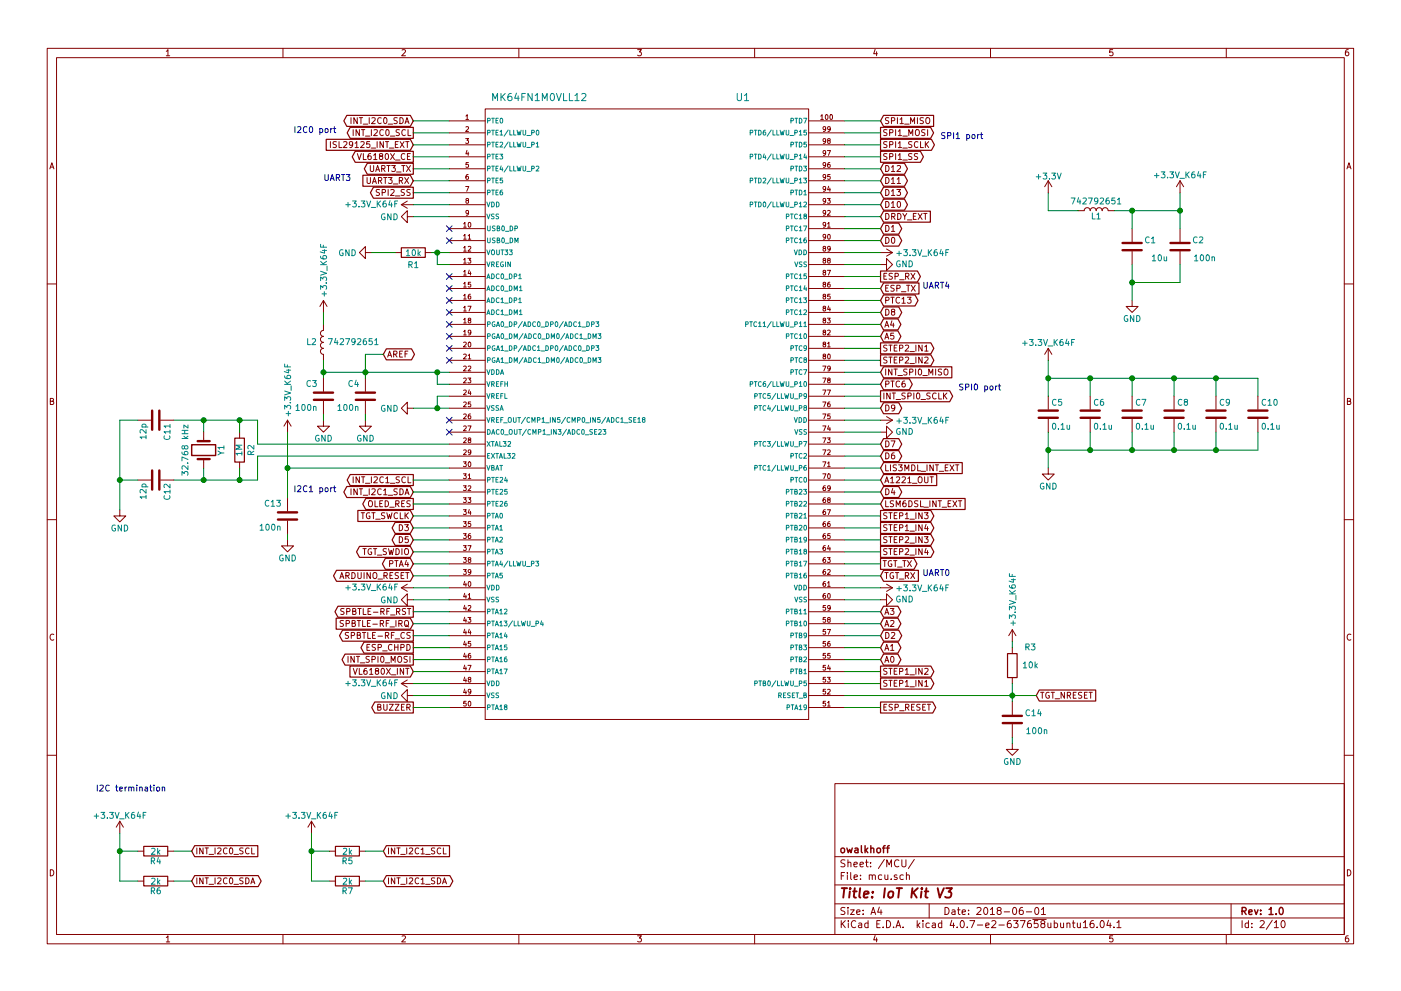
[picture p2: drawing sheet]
<svg xmlns="http://www.w3.org/2000/svg" width="297mm" height="210mm" viewBox="0 0 297 210" stroke-linecap="round" stroke-linejoin="round" font-family="sans-serif">
<g fill="none" stroke="#840000" stroke-width=".21">
<path d="M10 10.3h277v189.9h-277zM12 12.2h273v186.1h-273zM35.3 10.9l.3-.4v1.3M35.3 11.8h.7M60 10.3v1.9M85.2 10.6l.5-.1 .3 .4-.8 .9h.8M110 10.3v1.9M135.2 10.5h.8l-.4 .5 .3 .1 .1 .2-.1 .4-.2 .1-.5-.1M160 10.3v1.9M185.5 10.5l-.3 .9h.8M185.9 11v.8M210 10.3v1.9"/>
<path d="M235.9 10.5h-.6v.6h.6l.1 .5-.3 .2-.4-.1M260 10.3v1.9M285.9 10.5l-.4 .1-.2 .2-.1 .8 .3 .2 .4-.1 .1-.4-.1-.2-.4-.1-.3 .3M10.6 35.8l.4-1.3 .4 1.3M10.7 35.5h.6M70.1 30v1.3M71.3 30.1h-.6v.4a.54 .54 0 0 1 .6 .7l-.2 .1-.5-.1M71.9 30v1.3h.6M72.8 30.1l.5-.1 .3 .4-.8 .9h.8M74.4 25v1.2M74.8 30.6l-.3 .2h-.3l-.1-.7 .4-.1 .3 .3-.1 .7-.3 .3h-.2M74.9 27.5v1.3"/>
<path d="M75.3 30.4l.3-.4v1.3M75.3 31.3h.7M75.7 25v1.2l-.7-1.2v1.2M75.8 32.6l.4 1.3 .4-1.3M76.2 25h.7M76.2 27.5v1.3l-.7-1.3v1.3M76.5 30.1l.5-.1 .2 .4-.8 .9h.8M76.5 25v1.2M76.6 27.5h.7M77 27.5v1.3M77 26.3h1M77 32.6v1.3h.6"/>
<path d="M77.5 28.9h.9M77.8 37.7v1l.3 .2h.2l.2-.2v-1M78.3 25v1.2M78.4 30h-.6l-.1 .6h.7v.6l-.2 .1-.5-.1M78.5 35.1v1l.2 .3h.3l.2-.3v-1M78.6 32.6h-.4l-.1 .3-.1 .7 .2 .3 .5-.2-.1-.6h-.4l-.2 .2M78.7 31.4h1M78.7 27.5v1.3M78.8 25.1l.5-.1 .3 .3-.8 .9h.8M79 38.9l.4-1.2 .4 1.2M79.1 38.6h.6M79.2 32.9l.4-.3v1.3"/>
<path d="M79.2 33.9h.7M79.3 27.6l.5-.1 .2 .4-.8 .9h.8M79.7 36.4l.4-1.3 .4 1.3M79.8 36h.6M80 30v1.3M80.2 38.3l.6-.1 .1-.4-.7-.1v1.2M80.5 38.3l.4 .6M80.7 33.1l-.3-.2 .1-.3 .6 .1v.3l-.6 .2-.1 .2 .1 .3 .2 .2h.2l.3-.3-.1-.4-.2-.1M80.8 25.1a.56 .56 0 0 0-.7 .5 .56 .56 0 0 0 .7 .5M80.9 35.8l.6-.1 .1-.5-.7-.1v1.3M81.2 35.8l.4 .6M81.3 30v1.3l-.7-1.3v1.3"/>
<path d="M81.3 27.6a.56 .56 0 0 0-.8 .5 .56 .56 0 0 0 .8 .5M81.3 37.7h.7M81.4 25.1l.2-.1a.67 .67 0 0 1 .5 .6 .67 .67 0 0 1-.5 .6l-.3-.5zM81.7 37.7v1.2M81.7 30h.7M81.8 32.7l.1-.1a.67 .67 0 0 1 .5 .6 .67 .67 0 0 1-.5 .7l-.2-.5zM81.9 27.6l.2-.1a.67 .67 0 0 1 .4 .6 .67 .67 0 0 1-.4 .7l-.3-.5zM82 35.1h.7M82.1 30v1.3M82.3 26.3h1M82.3 37.7h.8l-.4 .4 .4 .1v.6l-.2 .1-.6-.1M82.4 35.1v1.3"/>
<path d="M82.5 31.4h1M82.8 28.9h.9M82.8 32.6l.8 1.3M83 35.1h.8l-.4 .5 .4 .1v.6l-.2 .1-.6-.1M83.4 39h1M83.6 32.6l-.8 1.3M83.8 30.6h.5M83.8 34h1M84.1 36.5h.9M84.2 25h-.6v.4a.54 .54 0 0 1 .6 .7l-.2 .1h-.5M84.4 30h-.6v1.3h.6M84.7 38.3l.6-.1v-.4l-.6-.1v1.2"/>
<path d="M84.7 27.6h-.6l-.1 .4a.54 .54 0 0 1 .6 .6l-.1 .2-.5-.1M84.8 25a.64 .64 0 0 1 .7 .6 .64 .64 0 0 1-.7 .6zM84.8 30l.9 1.3M85 38.3l.4 .6M85.2 35.1h.7M85.5 35.1v1.3M85.7 30l-.9 1.3M85.8 37.7l.8 1.2M85.8 32.7a.56 .56 0 0 0-.7 .5 .56 .56 0 0 0 .7 .5M85.9 26.2l.4-1.2 .4 1.2M86 27.6a.56 .56 0 0 0-.8 .5 .56 .56 0 0 0 .8 .5M86 30h.7"/>
<path d="M86 25.9h.6M86.2 35.1l.8 1.3M86.4 30v1.3M86.4 33.2h.4M86.5 27.5v1.3h.6M86.6 37.7l-.8 1.2M87 32.6h-.6v1.3h.6M87 35.1l-.8 1.3M95.2 25.6h7.7M95.2 28.2h7.7M95.2 30.7h7.7M95.2 33.3h7.7"/>
<path d="M95.2 35.8h7.7M95.2 38.3h7.7M98.7 29.4h.6l-.3 .4 .3 .1v.4h-.6M98.7 39.6h.7l-.4 1M98.8 24.6l.3-.3v1M98.8 27l.4-.1 .1 .3-.6 .7h.6M98.8 25.3h.5M99 31.9l-.2 .7h.6M99.3 37l-.4 .1-.1 .7 .2 .2 .3-.1v-.4l-.3-.1-.2 .2M99.3 32.3v.7M99.3 34.5h-.5v.5l.5-.1v.5h-.5M102.9 23.1h68.5v129.5h-68.5z"/>
<path d="M171.4 25.6h7.7M171.4 28.2h7.7M171.4 30.7h7.7M171.4 33.3h7.7M171.4 35.8h7.7M171.4 38.3h7.7M174 24.6l.3-.3v1M174 25.3h.6M175.1 40l-.2 .2h-.3v-.6h.3l.2 .2-.1 .6-.4 .2M175.1 37.5l-.2 .2-.3-.1v-.5l.3-.1 .2 .2-.1 .6-.4 .2M175.1 34.9l-.2 .2h-.3v-.6h.3l.2 .2-.1 .6-.4 .2M175.1 32.4l-.2 .2-.3-.1v-.5l.3-.1 .2 .3-.1 .5-.4 .3"/>
<path d="M175.1 29.8l-.2 .2h-.3v-.5l.3-.1 .2 .2-.1 .6-.4 .2M175.1 27.3l-.2 .2h-.3v-.6h.3l.2 .2-.1 .6-.4 .2M175.1 24.4l.1-.1a.49 .49 0 0 1 .4 .6 .49 .49 0 0 1-.5 .4l-.1-.3zM175.4 31.9h.7l-.5 1.1M175.6 29.8l-.1-.1v-.2h.4l.1 .2-.5 .3 .1 .4 .4-.1v-.4l-.2-.1M175.7 39.5l-.2 .8h.6M175.9 34.5l-.3 .1-.1 .7 .1 .2 .4-.1-.1-.5h-.3l-.1 .2M175.9 39.9v.7M176 37h-.5v.5h.4l.1 .4h-.5M176 27.3l-.2 .2h-.3v-.6h.3l.2 .2v.6l-.5 .2M176 24.4l.2-.1a.49 .49 0 0 1 .3 .6 .49 .49 0 0 1-.4 .4l-.2-.3zM187.8 37.7a.64 .64 0 0 1 .7 .6 .64 .64 0 0 1-.7 .6z"/>
<path d="M187.8 35.1a.64 .64 0 0 1 .7 .7 .64 .64 0 0 1-.7 .6zM188.1 27.6h-.6l-.1 .4a.54 .54 0 0 1 .6 .6l-.2 .2-.4-.1M188.1 30.1h-.6l-.1 .4a.54 .54 0 0 1 .6 .7l-.2 .1-.4-.1M188.1 32.6h-.6l-.1 .5a.54 .54 0 0 1 .6 .6l-.2 .2-.4-.1M188.4 25h-.6v.4a.54 .54 0 0 1 .6 .7l-.2 .1h-.5M188.6 28.2l.6-.1 .1-.5-.7-.1v1.3M188.6 30.7l.6-.1 .1-.5-.7-.1v1.3M188.6 33.2h.6l.1-.5-.7-.1v1.3M189 38l.4-.3v1.2M189 35.5l.4-.4v1.3M189 25.6l.6-.1 .1-.4-.7-.1v1.2M189 38.9h.7"/>
<path d="M189 36.4h.7M189.9 27.5v1.3M189.9 30v1.3M189.9 32.6v1.3M190.2 38l.4-.3v1.2M190.2 35.2l.5-.1 .2 .4-.8 .9h.8M190.2 38.9h.7M190.3 25v1.2M190.4 27.9l.4-.4v1.3M190.4 30.4l.4-.4v1.3M190.4 32.9l.4-.3v1.3M190.4 33.9h.8"/>
<path d="M190.4 31.3h.8M190.4 28.8h.8M190.8 25.3l.4-.3v1.2M190.8 26.2h.7M191.4 34h1M191.4 31.4h1M191.4 28.9h1M191.8 26.3h1M192.7 28.8v-1.3l.4 .9 .4-.9v1.3M193.1 26.2v-1.2l.4 .9 .4-.9v1.2M193.3 30.1h-.6v.4a.54 .54 0 0 1 .6 .7l-.2 .1-.5-.1M193.3 32.6h-.6v.5a.54 .54 0 0 1 .6 .6l-.2 .2-.5-.1"/>
<path d="M194.3 27.6h.4l.2 .7a.42 .42 0 0 1-.2 .4 .42 .42 0 0 1-.4 0l-.2-.4zM194.5 25v1.2M194.6 32.6h-.6l-.1 .5a.54 .54 0 0 1 .6 .6l-.2 .2-.4-.1M194.6 30.1a.56 .56 0 0 0-.8 .6 .56 .56 0 0 0 .8 .5M195.2 30v1.3h.6M195.8 25h-.6l-.1 .4a.54 .54 0 0 1 .6 .7l-.1 .1h-.5M196.1 27.6h-.6v.4a.54 .54 0 0 1 .6 .6l-.2 .2-.5-.1M196.2 30v1.3M196.3 25.1l.3-.1h.4l.1 .8a.42 .42 0 0 1-.2 .4 .42 .42 0 0 1-.4 0l-.2-.4zM196.4 30.6l.5 .7M196.7 27.5v1.3M196.9 30l-.7 .8"/>
<path d="M222.2 38.3l-.7 1.3M222.2 38.3v2.6M222.2 38.3l.8 1.3M250.2 38.3v2.6M250.2 38.3l-.8 1.3M250.2 38.3l.8 1.3M285.6 35.8l.4-1.3 .4 1.3M285.7 35.5h.6M77.5 53.6v-1.3l-1.3 1.3 1.3 1.3v-1.3h1.2M80.5 40.3h-.6l-.1 .4a.54 .54 0 0 1 .6 .6l-.2 .2-.4-.1M81 40.9l.6-.1 .1-.5-.7-.1v1.3M82.3 40.2v1.3"/>
<path d="M82.9 40.3l.4-.1 .3 .4-.8 .9h.8M83.8 53.6h1.3M83.8 41.6h1M85.1 43.4h2.5M85.1 43.4l1.3 .8M85.8 40.3h-.7v.4a.54 .54 0 0 1 .6 .6l-.2 .2-.5-.1M86.4 46v-1.3l-1.3 1.3 1.3 1.2v-1.2h1.2M86.4 42.7l-1.3 .7M87 40.3h-.6l-.1 .4a.54 .54 0 0 1 .6 .6l-.2 .2-.4-.1M90.2 53.6h1.2M95.2 40.9h7.7M95.2 43.4h7.7"/>
<path d="M95.2 46h7.7M95.2 48.5h7.7M95.2 51h7.7M95.2 53.6h7.7M95.2 56.1h7.7M95.2 58.7h7.7M98.3 47.5l.3-.3v1M98.3 50l.3-.3v1M98.3 52.6l.3-.3v1M98.3 55.1l.3-.3v1M98.3 57.7l.3-.4v1.1M98.3 48.2h.6"/>
<path d="M98.3 50.7h.6M98.3 53.3h.6M98.3 55.8h.6M98.3 58.4h.6M99 42.5l-.2-.1 .1-.2h.4v.2l-.5 .3 .2 .4 .3-.1v-.4l-.1-.1M99.2 54.8h.6l-.3 .4 .3 .1v.4h-.6M99.3 50l.2-.3v1M99.3 52.4l.3-.1 .2 .3-.6 .7h.6M99.3 50.7h.5M99.3 45.1l-.1 .2-.3-.1v-.5l.3-.1 .1 .3v.5l-.4 .3M99.3 47.3l.2-.1a.49 .49 0 0 1 .3 .5 .49 .49 0 0 1-.4 .5l-.1-.4zM99.5 57.3l-.2 .7h.6"/>
<path d="M99.7 57.7v.7M99.8 59.9h-.5v.5l.4-.1 .1 .5h-.5M171.4 40.9h7.7M171.4 43.4h7.7M171.4 46h7.7M171.4 48.5h7.7M171.4 51h7.7M171.4 53.6h7.7M171.4 56.1h7.7M171.4 58.7h7.7M174.7 57.8l-.2-.2 .1-.2h.4v.3l-.5 .3 .2 .4 .3-.1v-.4l-.1-.1M174.7 55.2l-.2-.1 .1-.2h.4v.2l-.5 .3 .2 .4 .3-.1v-.4l-.1-.1"/>
<path d="M174.7 52.7l-.2-.2 .1-.2h.4v.3l-.5 .3 .2 .4 .3-.1v-.4l-.1-.1M175.1 50.2l-.2 .2-.3-.1v-.5l.3-.1 .2 .2-.1 .6-.4 .2M175.1 47.6l-.2 .2h-.3v-.6h.3l.2 .2-.1 .6-.4 .2M175.1 45.1l-.2 .2-.3-.1v-.5l.3-.1 .2 .3-.1 .5-.4 .3M175.1 42.5l-.2 .2h-.3v-.5l.3-.1 .2 .2-.1 .6-.4 .2M175.4 42.1h.6l-.3 .4 .3 .1v.4h-.6M175.4 57.3h.7l-.5 1.1M175.5 47.5l.2-.3v1M175.5 44.7l.3-.1 .2 .4-.6 .7h.6M175.5 48.2h.5M175.5 49.8l.2-.1a.49 .49 0 0 1 .3 .6 .49 .49 0 0 1-.4 .4l-.1-.3zM175.6 55.2l-.1-.1v-.2h.4l.1 .2-.5 .3 .1 .4 .4-.1v-.4l-.2-.1"/>
<path d="M175.9 59.9l-.3 .1-.1 .7 .1 .2 .4-.1-.1-.5h-.3l-.1 .2M176 52.7l-.2 .2h-.3v-.6h.3l.2 .2v.6l-.5 .2M186.7 56.1h1.3v-1.2l1.2 1.2-1.2 1.3v-1.3M186.7 53.6h2.5M187.4 58.6h.4M187.8 45.3a.64 .64 0 0 1 .7 .6 .64 .64 0 0 1-.7 .7zM187.8 50.4a.64 .64 0 0 1 .7 .6 .64 .64 0 0 1-.7 .6zM187.8 47.8a.64 .64 0 0 1 .7 .7 .64 .64 0 0 1-.7 .6zM187.8 42.7a.64 .64 0 0 1 .7 .7 .64 .64 0 0 1-.7 .6zM187.8 40.2a.64 .64 0 0 1 .7 .6 .64 .64 0 0 1-.7 .7zM188 52.8l1.2 .8M188 58h-.6v1.3h.6"/>
<path d="M189 48.2l.4-.4v1.3M189 43.1l.4-.4v1.3M189 40.6l.4-.4v1.3M189 49.1h.7M189 44h.7M189 41.5h.7M189.1 45.9h.6v-.5l-.6-.1v1.3M189.1 50.5l.2-.1a.67 .67 0 0 1 .4 .6 .67 .67 0 0 1-.4 .6l-.3-.5zM189.2 58h-.6l-.1 .5a.54 .54 0 0 1 .7 .6l-.2 .2-.5-.1M189.2 53.6l-1.2 .8M189.4 45.9l.4 .7M189.8 58.6h.6v-.5l-.6-.1v1.3"/>
<path d="M190.1 40.2h.8l-.4 .5 .4 .1v.5l-.2 .2-.6-.2M190.3 45.3a.64 .64 0 0 1 .7 .6 .64 .64 0 0 1-.7 .7zM190.3 42.8l.2-.1a.67 .67 0 0 1 .4 .7 .67 .67 0 0 1-.4 .6l-.3-.5zM190.7 59.4h1M191.4 45.3l.4 .6 .5-.6M191.8 45.9v.7M192 58.6h.6l.1-.5-.7-.1v1.3M192.3 58.6l.4 .7M192.4 46.7h.9M193.1 58l.9 1.3M193.6 45.9h.5M194 58l-.9 1.3"/>
<path d="M194.3 45.3h-.7v1.3h.7M194.7 45.3l.8 1.3M195.5 45.3l-.8 1.3M195.8 45.3h.7M196.2 45.3v1.3M228.6 44.7l1.3-.1a.64 .64 0 0 1 .6-.5 .64 .64 0 0 1 .6 .6v-.1a.64 .64 0 0 1 .7-.5 .64 .64 0 0 1 .6 .6v-.1a.64 .64 0 0 1 .7-.5 .64 .64 0 0 1 .6 .6v-.1a.64 .64 0 0 1 .6-.5 .64 .64 0 0 1 .6 .6h1.3M240 48.5v2.8M240 53.3v2.8M250.2 48.5v2.8M250.2 53.3v2.8M10 60.2h2M68.6 68.8l-.1 1.3a.64 .64 0 0 0-.6 .7 .64 .64 0 0 0 .7 .6h-.1a.64 .64 0 0 0-.6 .6 .64 .64 0 0 0 .7 .6h-.1a.64 .64 0 0 0-.6 .7 .64 .64 0 0 0 .7 .6h-.1a.64 .64 0 0 0-.6 .7 .64 .64 0 0 0 .7 .6v1.2"/>
<path d="M68.6 63.7v2.6M68.6 63.7l-.8 1.3M68.6 63.7l.7 1.3M82.2 75.8l.4-1.3 .4 1.3M82.3 75.4h.6M83.5 75.2l.6-.1v-.5l-.6-.1v1.3M83.8 75.2l.4 .6M84.7 75.1h.5M85.3 74.5h-.6v1.3h.6M85.9 75.1h.4M86.5 74.5h-.6v1.3M95.2 73.9h7.7"/>
<path d="M95.2 76.4h7.7M95.2 79h7.7M95.2 71.4h7.7M95.2 68.8h7.7M95.2 66.3h7.7M95.2 61.2h7.7M95.2 63.7h7.7M98.3 72.7l.4-.1 .2 .3-.7 .7h.7M98.3 75.2l.4-.1 .2 .3-.7 .7h.7M98.3 77.8l.4-.1 .2 .3-.7 .7h.7M98.3 60.2l.3-.3v1M98.3 62.7l.3-.3v1"/>
<path d="M98.3 65.3l.3-.3v1M98.3 67.8l.3-.3v1M98.3 70.4l.3-.4v1.1M98.3 60.9h.6M98.3 63.4h.6M98.3 66h.6M98.3 68.5h.6M98.3 71.1h.6M99.2 65h.7l-.5 1M99.3 75.4l.2-.3v1M99.3 77.8l.3-.1 .2 .3-.6 .7h.6M99.3 76.1h.5"/>
<path d="M99.3 72.7l.2-.1a.49 .49 0 0 1 .3 .5 .49 .49 0 0 1-.4 .5l-.1-.4zM99.4 67.9l-.1-.1v-.2h.4l.1 .2-.5 .3 .1 .4 .4-.1v-.4l-.2-.1M99.7 62.4l-.3 .1-.1 .7 .1 .2 .4-.1-.1-.4-.3-.1-.1 .2M99.8 70.5l-.2 .2-.3-.1v-.5l.3-.1 .2 .3v.5l-.5 .3M171.4 73.9h7.7M171.4 76.4h7.7M171.4 79h7.7M171.4 71.4h7.7M171.4 68.8h7.7M171.4 66.3h7.7M171.4 61.2h7.7M171.4 63.7h7.7"/>
<path d="M174.4 77.7h.7l-.4 1M174.7 75.6l-.2-.2 .1-.2h.4v.3l-.5 .3 .2 .3 .3-.1v-.3l-.1-.1M174.7 73l-.2-.2 .1-.2h.4v.3l-.5 .3 .2 .4 .3-.1v-.4l-.1-.1M174.7 70.5l-.2-.2 .1-.2h.4v.3l-.5 .3 .2 .4 .3-.1v-.4l-.1-.1M174.7 67.9l-.2-.1 .1-.2h.4v.2l-.5 .3 .2 .4 .3-.1v-.4l-.1-.1M174.7 65.4l-.2-.2 .1-.2h.4v.3l-.5 .3 .2 .4 .3-.1v-.4l-.1-.1M174.7 62.9l-.2-.2 .1-.2h.4v.3l-.5 .3 .2 .3 .3-.1v-.3l-.1-.1M174.7 60.3l-.2-.2 .1-.2h.4v.3l-.5 .3 .2 .4 .3-.1v-.4l-.1-.1M175.4 67.5h.6l-.3 .4 .3 .1v.4h-.6M175.5 72.9l.2-.3v1M175.5 70.1l.3-.1 .2 .4-.6 .7h.6M175.5 73.6h.5"/>
<path d="M175.5 75.2l.2-.1a.49 .49 0 0 1 .3 .6 .49 .49 0 0 1-.4 .4l-.1-.3zM175.7 64.9l-.2 .8h.6M175.9 65.3v.7M176 62.4h-.5v.5h.4l.1 .4h-.5M176 78.1l-.2 .2h-.3v-.6h.3l.2 .2v.6l-.5 .2M187.6 72l.4-1.3 .4 1.3M187.6 69.4l.4-1.3 .4 1.3M187.7 71.6h.6M187.7 69h.6M187.8 65.6a.64 .64 0 0 1 .7 .6 .64 .64 0 0 1-.7 .7zM187.8 63.7l.6-.1v-.4l-.6-.1v1.2M187.8 61.1h.4"/>
<path d="M187.8 78.3v1.3M188.1 75.8h-.6l-.1 .4a.54 .54 0 0 1 .6 .7l-.2 .1h-.4M188.1 73.3h-.6l-.1 .4a.54 .54 0 0 1 .6 .7l-.2 .1-.4-.1M188.4 60.5h-.6v1.3h.6M188.4 75.8h.8M188.4 73.2h.8M188.8 73.2v1.3M188.8 75.8v1.2M188.9 63.1h.7M189.1 78.3v1.3l-.7-1.3v1.3M189.1 68.1l-.3 .9h.8M189.2 66.1l-.2-.2 .1-.2h.6v.3l-.6 .2-.1 .2 .1 .3 .1 .2h.3l.2-.3v-.3l-.2-.2"/>
<path d="M189.2 63.1v1.2M189.4 68.5v.9M189.5 70.7h-.6l-.1 .6h.7v.5l-.2 .2-.5-.2M189.5 78.3h.7M189.6 60.6h-.6l-.1 .4a.54 .54 0 0 1 .6 .7l-.1 .1-.5-.1M189.6 76.3h.4M189.6 73.8h.4M189.9 78.3v1.3M190.1 61.2l.7-.1v-.5l-.7-.1v1.3M190.2 75.8h-.6v1.2h.6M190.2 73.2h-.6v1.3h.6M190.4 79.7h.9"/>
<path d="M190.7 76.4l.6-.1 .1-.4-.7-.1v1.2M190.7 73.9l.6-.1 .1-.5-.7-.1v1.3M190.7 63.2a.56 .56 0 0 0-.7 .5 .56 .56 0 0 0 .7 .5M191.1 61.9h1M191.2 63.4l.4-.3v1.2M191.2 64.3h.7M191.9 75.9l.5-.1 .3 .3-.8 .9h.8M191.9 73.3l.5-.1 .3 .4-.8 .9h.8M192.2 60.5h.7M192.3 78.4h-.6l-.1 .4a.54 .54 0 0 1 .7 .6l-.2 .2-.5-.1M192.4 63.1h.8l-.5 .4 .4 .1v.6l-.2 .1-.5-.1M192.6 60.5v1.3"/>
<path d="M192.9 79l.6-.1v-.5l-.6-.1v1.3M192.9 77.1h1M192.9 74.6h1M193.2 60.5l.9 1.3M194.1 60.5l-.9 1.3M194.1 78.3v1.3M194.2 73.2v1.3M194.2 75.8v1.2M194.8 78.4l.2-.1a.67 .67 0 0 1 .4 .6 .67 .67 0 0 1-.4 .7l-.3-.5zM195.5 75.8v1.2l-.7-1.2v1.2M195.5 73.2v1.3l-.7-1.3v1.3M195.7 79.7h.9"/>
<path d="M196.1 75.9l.4-.1 .3 .3-.8 .9h.8M196.1 73.6l.3-.4v1.3M196.1 74.5h.7M196.9 79.6v-1.3l.5 .9 .4-.9v1.3M198.4 78.3v1.3M199.6 78.4h-.6v.4a.54 .54 0 0 1 .6 .6l-.2 .2-.5-.1M200.2 78.5l.2-.2 .4 .1 .2 .7a.42 .42 0 0 1-.2 .4 .42 .42 0 0 1-.5 0l-.1-.4zM222.2 73.9v2.5M222.2 73.9l-.7 1.3M222.2 73.9l.8 1.3M240 63.7v1.3h1.3l-1.3 1.3-1.2-1.3h1.2M285 60.2h2"/>
<path d="M10.7 85.1h.5l.1-.5-.6-.1v1.3h.5l.2-.4-.3-.3M29.2 89.1h2.8M34 89.1h2.8M43.2 91.7v1.9M43.2 97.4v1.9M50.8 91.7v1.3M50.8 98v1.3M61 89.1v2.6M61 89.1l-.8 1.3M61 89.1l.7 1.3M68.6 89.1v1.3h1.2l-1.2 1.3-1.3-1.3h1.3M68.6 80.3v2.8"/>
<path d="M68.6 85.1v2.8M77.5 89.1v1.3h1.2l-1.2 1.3-1.3-1.3h1.3M77.5 80.3v2.8M77.5 85.1v2.8M86.4 86.6v-1.3l-1.3 1.3 1.3 1.3v-1.3h1.2M95.2 99.3h7.7M95.2 96.8h7.7M95.2 81.5h7.7M95.2 94.2h7.7M95.2 84.1h7.7M95.2 91.7h7.7M95.2 86.6h7.7"/>
<path d="M95.2 89.1h7.7M98.2 98h.7l-.4 .4 .3 .1v.4h-.6M98.3 80.3l.4-.1 .2 .3-.7 .7h.7M98.3 82.8l.4-.1 .2 .4-.7 .7h.7M98.3 85.4l.4-.1 .2 .3-.7 .7h.7M98.3 87.9l.4-.1 .2 .3-.7 .7h.7M98.3 90.5l.4-.1 .2 .3-.7 .7h.7M98.3 93l.4-.1 .2 .3-.7 .7h.7M98.3 95.5l.4-.1 .2 .4-.7 .7h.7M99.2 80.2h.6l-.3 .4 .3 .1v.4h-.6M99.2 90.4h.7l-.5 1M99.3 98.1l.2-.1a.49 .49 0 0 1 .3 .5 .49 .49 0 0 1-.4 .5l-.1-.4z"/>
<path d="M99.4 93.3l-.1-.1v-.2h.4l.1 .2-.5 .3 .1 .4 .4-.1v-.4l-.2-.1M99.5 82.7l-.2 .7h.6M99.7 87.8l-.3 .1-.1 .7 .1 .2 .4-.1-.1-.4-.3-.1-.1 .2M99.7 83.1v.7M99.8 85.3h-.5v.5l.4-.1 .1 .5h-.5M99.8 95.9l-.2 .2-.3-.1v-.5l.3-.1 .2 .3v.5l-.5 .3M171.4 99.3h7.7M171.4 96.8h7.7M171.4 81.5h7.7M171.4 94.2h7.7M171.4 84.1h7.7M171.4 91.7h7.7"/>
<path d="M171.4 86.6h7.7M171.4 89.1h7.7M174.4 98h.7l-.4 1M174.4 95.4h.7l-.4 1.1M174.4 92.9h.7l-.4 1M174.4 90.4h.7l-.4 1M174.4 87.8h.7l-.4 1M174.4 85.3h.7l-.4 1M174.4 82.7h.7l-.4 1.1M174.4 80.2h.7l-.4 1M175.4 92.9h.6l-.3 .4 .3 .1v.4h-.6M175.4 82.7h.7l-.5 1.1"/>
<path d="M175.5 98.3l.2-.3v1M175.5 95.5l.3-.1 .2 .4-.6 .7h.6M175.5 99h.5M175.6 80.6l-.1-.1v-.2h.4l.1 .2-.5 .3 .1 .4 .4-.1v-.4l-.2-.1M175.7 90.3l-.2 .8h.6M175.9 85.3l-.3 .1-.1 .7 .1 .2 .4-.1-.1-.5h-.3l-.1 .2M175.9 90.7v.7M176 87.8h-.5v.5h.4l.1 .4h-.5M186.7 91.7h1.3v-1.3l1.2 1.3-1.2 1.3v-1.3M186.7 89.1h2.5M187.4 83.4v1.3M187.8 98.6v1.3h.6"/>
<path d="M187.8 96.1a.64 .64 0 0 1 .7 .6 .64 .64 0 0 1-.7 .7zM187.8 93.5a.64 .64 0 0 1 .7 .7 .64 .64 0 0 1-.7 .6zM187.8 85.9a.64 .64 0 0 1 .7 .7 .64 .64 0 0 1-.7 .6zM187.8 81.5l.6-.1v-.5l-.6-.1v1.3M188 88.4l1.2 .7M188.7 83.4v1.3l-.7-1.3v1.3M188.8 98.6v1.3M188.9 80.8h.7M188.9 93.5h.9l-.6 1.3M189.2 83.4h.7M189.2 89.1l-1.2 .8M189.2 80.8v1.3"/>
<path d="M189.5 83.4v1.3M189.6 96.1h-.4l-.1 .3-.1 .7 .2 .3 .5-.2-.1-.6h-.4l-.2 .2M189.7 86.5l-.2 .2-.4-.1v-.6l.4-.1 .2 .3v.7l-.3 .3h-.3M190 84.8h1M190.1 98.7h-.6l-.1 .4a.54 .54 0 0 1 .6 .7l-.2 .1-.4-.1M190.5 98.6h.8l-.4 .5 .3 .1v.6l-.1 .1-.6-.1M190.7 80.9a.56 .56 0 0 0-.7 .6 .56 .56 0 0 0 .7 .5M191.8 80.8l-.3 .1-.2 .2-.1 .8 .3 .2 .4-.1-.1-.6-.3-.1-.3 .3M191.8 99.9v-1.3l.5 .9 .4-.9v1.3M191.9 83.4h-.6v.5a.54 .54 0 0 1 .6 .6l-.2 .2-.5-.1M192.5 84h.6v-.5l-.6-.1v1.3M193.3 98.6a.64 .64 0 0 1 .7 .7 .64 .64 0 0 1-.7 .6z"/>
<path d="M193.8 83.4v1.3M194.4 83.5l.2-.1a.67 .67 0 0 1 .4 .6 .67 .67 0 0 1-.4 .7l-.3-.5zM194.6 98.6v1.3h.6M195.3 84.8h.9M195.3 100h.9M196.5 98.6v1.3M197.2 83.4h-.6l-.1 .5a.54 .54 0 0 1 .7 .6l-.2 .2-.5-.1M197.9 98.6v1.3l-.7-1.3v1.3M198.3 98.6h.7M198.5 83.5a.56 .56 0 0 0-.8 .5 .56 .56 0 0 0 .8 .5M198.7 98.6v1.3M199 83.4v1.3h.6"/>
<path d="M199.1 100h1M200.1 83.4v1.3M200.2 83.9l.6 .8M200.4 99.2h.4M200.8 83.4l-.7 .7M201 98.6h-.6v1.3h.6M201.4 98.6l.9 1.3M202.3 98.6l-.9 1.3M202.6 98.6h.7M202.9 98.6v1.3M222.2 99.3v1.3h1.3l-1.3 1.2-1.2-1.2h1.2M222.2 84.1v2.8"/>
<path d="M222.2 88.9v2.8M231.1 84.1v2.8M231.1 88.9v2.8M240 84.1v2.8M240 88.9v2.8M248.9 84.1v2.8M248.9 88.9v2.8M257.8 84.1v2.8M257.8 88.9v2.8M266.7 84.1v2.8M266.7 88.9v2.8M285.7 85.1h.5l.1-.5-.6-.1v1.3h.5l.2-.4-.3-.3"/>
<path d="M10 110.3h2M25.4 108.2v1.3h1.3l-1.3 1.2-1.3-1.2h1.3M29.2 101.8h2.8M34 101.8h2.8M61 114.5v1.3h1.2l-1.2 1.3-1.3-1.3h1.3M61 105.7v2.8M61 110.5v2.8M74.4 103.7v1.3M74.9 101.2v1.2M75.7 103.7v1.3l-.7-1.3v1.3M76.2 103.7h.7M76.2 101.2v1.2l-.7-1.2v1.2"/>
<path d="M76.5 103.7v1.3M76.6 108.8h.7M76.6 101.2h.7M76.9 108.8v1.3M76.9 116.4h.7M77 101.2v1.2M77 105.1h1M77.3 116.4v1.3M77.5 102.5h.9M78.2 106.4l.2-.2 .4 .1 .2 .8a.42 .42 0 0 1-.3 .4 .42 .42 0 0 1-.4-.1l-.2-.3zM78.3 103.7v1.3M78.4 108.8a.59 .59 0 0 0-.7 .6 .59 .59 0 0 0 .7 .6v-.5h-.2"/>
<path d="M78.7 116.5a.59 .59 0 0 0-.7 .5 .59 .59 0 0 0 .7 .6l.1-.5h-.2M78.7 101.2v1.2M78.8 108.8h.7M78.8 103.8l.5-.1 .3 .4-.8 .9h.8M79.2 108.8v1.3M79.2 116.4h.7M79.3 101.3l.5-.1 .2 .3-.8 .9h.8M79.5 106.2v1.3h.6M79.5 116.4v1.3M79.7 110.2h.9M80 117.8h1M80.5 106.8h.4"/>
<path d="M80.8 103.8a.56 .56 0 0 0-.7 .5 .56 .56 0 0 0 .7 .5M81.1 106.2h-.6v1.3h.6M81.3 101.3a.56 .56 0 0 0-.8 .5 .56 .56 0 0 0 .8 .5M81.3 104.1l.4-.4v1.3M81.3 105h.7M81.6 108.8h-.6l-.1 .5a.54 .54 0 0 1 .6 .6l-.1 .2-.5-.1M81.7 106.2a.64 .64 0 0 1 .7 .7 .64 .64 0 0 1-.7 .6zM81.8 101.5l.3-.3v1.2M81.8 102.4h.7M81.9 116.5h-.6v.4a.54 .54 0 0 1 .6 .6l-.2 .2-.5-.1M82 108.8l.3 1.3 .3-1 .2 1 .3-1.3M82.3 105.1h1"/>
<path d="M82.4 116.4l.3 1.3 .2-.9 .3 .9 .3-1.3M82.6 119.6l.6-.1 .1-.5-.7-.1v1.3M82.6 107.6h1M82.8 102.5h.9M83.7 118.9h.7M83.9 106.9l.6-.1 .1-.5-.7-.1v1.3M83.9 116.4a.64 .64 0 0 1 .8 .6 .64 .64 0 0 1-.8 .7zM84 118.9v1.3M84.2 106.9l.4 .6M84.2 103.8h-.6v.4a.54 .54 0 0 1 .6 .6l-.2 .2-.5-.1M84.3 108.9a.56 .56 0 0 0-.8 .5 .56 .56 0 0 0 .8 .5M84.7 111.3a.64 .64 0 0 1 .7 .7 .64 .64 0 0 1-.7 .6z"/>
<path d="M84.7 113.9a.64 .64 0 0 1 .7 .6 .64 .64 0 0 1-.7 .6zM84.7 101.2h-.6l-.1 .4a.54 .54 0 0 1 .6 .7l-.1 .1h-.5M84.8 103.7a.64 .64 0 0 1 .7 .6 .64 .64 0 0 1-.7 .7zM84.8 119.8h.6M84.9 108.8v1.3h.6M85.2 106.8h.4M85.2 116.4v1.3M85.8 106.2h-.6v1.3h.6M85.8 111.3h.8l-.4 .5 .3 .1v.6l-.1 .1-.6-.1M85.8 116.6l.3-.2 .3 .1 .2 .7a.42 .42 0 0 1-.2 .4 .42 .42 0 0 1-.4 0l-.2-.4zM85.9 105l.4-1.3 .4 1.3M85.9 108.8v1.3"/>
<path d="M86 101.3a.56 .56 0 0 0-.8 .5 .56 .56 0 0 0 .8 .5M86 104.6h.6M86.1 109.3l.5 .8M86.2 118.9l-.3 .9h.7M86.5 119.3v.9M86.5 101.2v1.2h.6M86.5 113.9h-.6v.5h.6v.6l-.1 .1-.5-.1M86.6 108.8l-.7 .7M87 106.3h-.6l-.1 .4a.54 .54 0 0 1 .6 .7l-.2 .1-.4-.1M95.2 101.8h7.7M95.2 104.4h7.7M95.2 106.9h7.7"/>
<path d="M95.2 119.6h7.7M95.2 109.5h7.7M95.2 117.1h7.7M95.2 112h7.7M95.2 114.5h7.7M98.2 100.5h.7l-.4 .4 .3 .1v.4h-.6M98.2 103.1h.7l-.4 .3 .3 .2v.4h-.6M98.2 105.6h.7l-.4 .4 .3 .1v.4h-.6M98.2 108.1h.7l-.4 .4 .3 .1v.5h-.6M98.2 110.7h.7l-.4 .4 .3 .1v.4h-.6M98.2 113.2h.7l-.4 .4 .3 .1v.4h-.6M98.2 115.8h.7l-.4 .3 .3 .2v.4h-.6"/>
<path d="M98.2 118.3h.7l-.4 .4 .3 .1v.4h-.6M99.2 105.6h.6l-.3 .4 .3 .1v.4h-.6M99.2 115.8h.7l-.5 1M99.3 100.8l.2-.3v1M99.3 103.2l.3-.1 .2 .3-.6 .7h.6M99.3 101.5h.5M99.4 118.7l-.1-.1v-.2h.4l.1 .2-.5 .3 .1 .4 .4-.1v-.4l-.2-.1M99.5 108.1l-.2 .7h.6M99.7 113.2l-.3 .1-.1 .7 .1 .2 .4-.1-.1-.4-.3-.1-.1 .2M99.7 108.5v.7M99.8 110.7h-.5v.5l.4-.1 .1 .5h-.5M171.4 101.8h7.7"/>
<path d="M171.4 104.4h7.7M171.4 106.9h7.7M171.4 119.6h7.7M171.4 109.5h7.7M171.4 117.1h7.7M171.4 112h7.7M171.4 114.5h7.7M174.4 100.5h.7l-.4 1M175 118.3l-.4 .1-.1 .7 .2 .2 .3-.1v-.5h-.3l-.2 .2M175 115.8l-.4 .1-.1 .7 .2 .2 .3-.1v-.5l-.3-.1-.2 .3M175 113.2l-.4 .1-.1 .7 .2 .2 .3-.1v-.4l-.3-.1-.2 .2M175 110.7l-.4 .1-.1 .7 .2 .2 .3-.1v-.5h-.3l-.2 .2"/>
<path d="M175 108.1l-.4 .1-.1 .8 .2 .2 .3-.1v-.5l-.3-.1-.2 .2M175 105.6l-.4 .1-.1 .7 .2 .2 .3-.1v-.5h-.3l-.2 .2M175 103.1l-.4 .1-.1 .7 .2 .2 .3-.1v-.5l-.3-.1-.2 .3M175.4 118.3h.6l-.3 .4 .3 .1v.4h-.6M175.4 108.1h.7l-.5 1.1M175.5 100.6l.2-.1a.49 .49 0 0 1 .3 .6 .49 .49 0 0 1-.4 .4l-.1-.3zM175.6 106l-.1-.1v-.2h.4l.1 .2-.5 .3 .1 .4 .4-.1v-.4l-.2-.1M175.7 115.7l-.2 .8h.6M175.9 110.7l-.3 .1-.1 .7 .1 .2 .4-.1-.1-.5h-.3l-.1 .2M175.9 116.1v.7M176 113.2h-.5v.5h.4l.1 .4h-.5M176 103.5l-.2 .2h-.3v-.6h.3l.2 .2v.6l-.5 .2"/>
<path d="M187.2 118.9h.7M187.6 118.9v1.3M187.6 102.4l.4-1.2 .4 1.2M187.7 102.1h.6M187.8 106.2v1.3h.6M187.8 103.7a.64 .64 0 0 1 .7 .6 .64 .64 0 0 1-.7 .7zM188.1 108.8h-.6l-.1 .5a.54 .54 0 0 1 .6 .6l-.2 .2-.4-.1M188.1 111.4h-.6l-.1 .4a.54 .54 0 0 1 .6 .7l-.2 .1-.4-.1M188.1 113.9h-.6l-.1 .4a.54 .54 0 0 1 .6 .7l-.2 .1h-.4M188.1 116.5h-.6l-.1 .4a.54 .54 0 0 1 .6 .6l-.2 .2-.4-.1M188.4 108.8h.8M188.4 116.4h.8"/>
<path d="M188.4 111.3h.8M188.4 113.9h.8M188.8 108.8v1.3M188.8 111.3v1.3M188.8 113.9v1.2M188.8 116.4v1.3M188.8 101.5l.4-.3v1.2M188.8 102.4h.7M189 119a.59 .59 0 0 0-.7 .6 .59 .59 0 0 0 .7 .5l.1-.4h-.3M189.3 103.6l-.3 .9h.8M189.5 106.3h-.7v.4a.54 .54 0 0 1 .6 .7l-.2 .1-.5-.1M189.5 118.9h.7"/>
<path d="M189.6 104.1v.9M189.6 109.4h.4M189.6 111.9h.4M189.6 114.4h.4M189.6 117h.4M189.8 118.9v1.3M190 107.5v-1.3l.4 .9 .5-.9v1.3M190 101.3l.5-.1 .3 .3-.8 .9h.8M190.2 108.8h-.6v1.3h.6M190.2 111.3h-.6v1.3h.6M190.2 113.9h-.6v1.2h.6M190.2 116.4h-.6v1.3h.6"/>
<path d="M190.7 109.4h.6l.1-.5-.7-.1v1.3M190.7 112l.6-.1 .1-.5-.7-.1v1.3M190.7 114.5l.6-.1 .1-.4-.7-.1v1.2M190.7 117.1l.6-.1 .1-.5-.7-.1v1.3M191.3 101.3l.4-.1 .3 .3-.8 .9h.8M191.4 118.9h.7M191.7 118.9v1.3M191.9 109.1l.4-.3v1.3M191.9 111.7l.4-.4v1.3M191.9 114l.5-.1 .3 .3-.8 .9h.8M191.9 116.5l.5-.1 .3 .4-.8 .9h.8M191.9 110.1h.8"/>
<path d="M191.9 112.6h.8M192 106.2l-.4 .1-.1 .2-.1 .8 .2 .2 .5-.1-.1-.6-.4-.1-.2 .3M192.4 118.9l.8 1.3M192.5 101.5l.3-.3v1.2M192.5 102.4h.7M192.7 106.2a.64 .64 0 0 1 .7 .7 .64 .64 0 0 1-.7 .6zM192.9 110.2h1M192.9 117.8h1M192.9 112.7h1M192.9 115.2h1M193.2 118.9l-.8 1.3M193.4 102.5h1"/>
<path d="M194.2 108.8v1.3M194.2 111.3v1.3M194.2 113.9v1.2M194.2 116.4v1.3M194.6 106.3h-.6v.4a.54 .54 0 0 1 .6 .7l-.2 .1-.5-.1M194.7 101.3l.2-.1h.4l.2 .8a.42 .42 0 0 1-.2 .4 .42 .42 0 0 1-.5 0l-.1-.4zM195.2 106.2v1.3h.6M195.5 108.8v1.3l-.7-1.3v1.3M195.5 111.3v1.3l-.7-1.3v1.3M195.5 113.9v1.2l-.7-1.2v1.2M195.5 116.4v1.3l-.7-1.3v1.3M195.9 107.6h.9"/>
<path d="M196 108.8h.8l-.5 .5 .4 .1v.5l-.2 .2-.5-.2M196 113.9h.8l-.5 .4 .4 .1v.6l-.2 .1-.5-.1M196 101.2v1l.3 .2h.2l.2-.2v-1M196.3 111.2l-.2 1h.7M196.3 116.3l-.2 .9h.7M196.6 111.7v.9M196.6 116.8v.9M197.2 106.2v1.3M197.2 101.2h.7M197.5 101.2v1.2M198.5 106.2v1.3l-.7-1.3v1.3M198.9 106.2h.7"/>
<path d="M199.3 106.2v1.3M199.7 107.6h1M201 106.8h.4M201.6 106.2h-.6v1.3h.6M202 106.2l.9 1.3M202.9 106.2l-.9 1.3M203.2 106.2h.7M203.6 106.2v1.3M285 110.3h2M11.4 134.6a.58 .58 0 0 0-.8 .6 .58 .58 0 0 0 .8 .5M72.1 122.8l.4-1.3 .4 1.3M72.2 122.4h.6"/>
<path d="M72.8 131.7h-.6v.4a.54 .54 0 0 1 .6 .7l-.2 .1-.5-.1M72.9 129.2h-.6v.4a.54 .54 0 0 1 .6 .6l-.2 .2-.5-.1M73.3 122.1h.6l.1-.5-.7-.1v1.3M73.4 132.3l.6-.1v-.5l-.6-.1v1.3M73.5 129.8l.6-.1 .1-.5-.7-.1v1.3M73.6 122.1l.4 .7M73.8 139.3v1.2M73.9 134.2h-.6v.5a.54 .54 0 0 1 .6 .6l-.2 .2-.5-.1M74.5 134.8h.6v-.5l-.6-.1v1.3M74.6 121.5a.64 .64 0 0 1 .7 .6 .64 .64 0 0 1-.7 .7zM74.7 132.2l.6-.1v-.4l-.6-.1v1.3h.4l.3-.4-.3-.3M74.8 129.7l.6-.1v-.4l-.6-.1v1.3h.5l.2-.5-.3-.2"/>
<path d="M75.1 139.3v1.2l-.7-1.2v1.2M75.5 139.3h.8M75.7 134.8l.7-.1v-.4l-.7-.1v1.3h.5l.3-.5-.3-.2M75.7 131.6h.8M75.9 121.5v1l.2 .3h.3l.2-.3v-1M75.9 129.1h.7M75.9 139.3v1.2M76.1 131.6v1.3M76.2 129.1v1.3M76.8 134.2h.7M76.9 131.6v1.3h.6M77 129.1v1.3h.6"/>
<path d="M77.2 121.5v1.3M77.2 134.2v1.3M77.8 137.3h.4M77.9 132.2h.4M78 134.2v1.3h.6M78 129.7h.5M78.3 139.3h-.6l-.1 .4a.54 .54 0 0 1 .7 .7l-.2 .1h-.5M78.4 136.7h-.6v1.3h.6M78.5 121.5v1.3l-.7-1.3v1.3M78.5 131.6h-.6v1.3h.6M78.6 129.1h-.6v1.3h.6M78.9 139.9l.6-.1v-.4l-.6-.1v1.2"/>
<path d="M79 134.8h.4M79 132.4h1M79.1 121.7l.2-.2h.4l.2 .8a.42 .42 0 0 1-.2 .4 .42 .42 0 0 1-.5 0l-.1-.4zM79.2 129.9h.9M79.6 134.2h-.6v1.3h.6M79.6 136.8h-.6l-.1 .4a.54 .54 0 0 1 .7 .7l-.2 .1-.5-.1M80.1 139.3v1.2M80.1 135h1M80.1 122.9h1M80.2 137.4l.6-.1v-.5l-.6-.1v1.3M80.6 132.3l.6-.1 .1-.5-.7-.1v1.3M80.7 129.8l.7-.1v-.5l-.7-.1v1.3"/>
<path d="M80.8 139.4l.2-.1a.67 .67 0 0 1 .4 .6 .67 .67 0 0 1-.4 .6l-.3-.5zM80.9 132.3l.4 .6M81.1 129.8l.4 .6M81.1 138.1h1M81.4 122.1h.6l.1-.5-.7-.1v1.3M81.7 134.8h.6l.1-.5-.7-.1v1.3M81.7 122.1l.4 .7M81.9 132.2h.4M82 129.7h.4M82 134.8l.4 .7M82.5 131.6h-.6v1.3M82.6 129.1h-.6v1.3"/>
<path d="M82.7 122.1h.4M82.7 133h.9M82.8 130.5h1M83 134.8h.4M83.1 136.8a.56 .56 0 0 0-.8 .5 .56 .56 0 0 0 .8 .6M83.3 121.5h-.6v1.3h.6M83.6 134.2h-.6v1.3M83.7 137.3h.7M83.7 136.7v1.3M83.8 135.6h.9M83.9 131.6v1.3M84.1 129.8l.6-.1v-.5l-.6-.1v1.3"/>
<path d="M84.4 139.4l.2-.1h.4l.2 .8a.42 .42 0 0 1-.3 .4 .42 .42 0 0 1-.4 0l-.2-.4zM84.4 129.8l.4 .6M84.4 136.7v1.3M84.5 121.5h-.6l-.1 .5a.54 .54 0 0 1 .6 .6l-.1 .2-.5-.1M84.6 132.3l.6-.1v-.5l-.6-.1v1.3M84.7 120.2l.4-1.3 .4 1.3M84.9 132.3l.4 .6M85 137.4l.6-.1v-.5l-.6-.1v1.3M85 122.1h.5M85.1 124.7h2.5M85.1 124.7l1.3 .8M85.6 121.5h-.6v1.3h.6"/>
<path d="M85.8 134.3a.56 .56 0 0 0-.8 .5 .56 .56 0 0 0 .8 .5M86 131.7h.4l.2 .8a.42 .42 0 0 1-.2 .4 .42 .42 0 0 1-.4-.1l-.2-.3zM86 129.2h-.6l-.1 .4a.54 .54 0 0 1 .7 .6l-.2 .2-.5-.1M86 132.6l.7 .4M86 121.5h.7M86.3 136.7a.64 .64 0 0 1 .7 .7 .64 .64 0 0 1-.7 .6zM86.4 127.2v-1.2l-1.3 1.2 1.3 1.3v-1.3h1.2M86.4 139.3h-.6l-.1 .4a.54 .54 0 0 1 .6 .7l-.2 .1h-.5M86.4 123.9l-1.3 .8M86.4 121.5v1.3M86.4 129.1h.7M86.7 129.1v1.3"/>
<path d="M86.9 139.3v1.2M87 134.2h-.6l-.1 .5a.54 .54 0 0 1 .6 .6l-.2 .2-.4-.1M95.2 124.7h7.7M95.2 127.2h7.7M95.2 129.8h7.7M95.2 122.2h7.7M95.2 132.3h7.7M95.2 134.9h7.7M95.2 137.4h7.7M95.2 139.9h7.7M98.2 120.8h.7l-.4 .4 .3 .1v.5h-.6M98.5 123.3l-.2 .8h.6"/>
<path d="M98.5 125.9l-.2 .7h.6M98.5 128.4l-.2 .8h.6M98.5 131l-.2 .7h.6M98.5 133.5l-.2 .7h.6M98.5 136l-.2 .8h.6M98.5 138.6l-.2 .7h.6M98.8 123.7v.7M98.8 126.3v.6M98.8 128.8v.7M98.8 131.3v.7M98.8 133.9v.7M98.8 136.4v.7"/>
<path d="M98.8 139v.6M99.2 131h.6l-.3 .4 .3 .1v.4h-.6M99.3 126.2l.2-.3v1M99.3 128.6l.3-.1 .2 .3-.6 .7h.6M99.3 126.9h.5M99.3 123.5l.2-.1a.49 .49 0 0 1 .3 .5 .49 .49 0 0 1-.4 .5l-.1-.4zM99.5 133.5l-.2 .7h.6M99.7 138.6l-.3 .1-.1 .7 .1 .2 .4-.1-.1-.4-.3-.1-.1 .2M99.7 133.9v.7M99.8 136.1h-.5v.5l.4-.1 .1 .5h-.5M99.8 121.3l-.2 .2-.3-.1v-.5l.3-.1 .2 .3v.5l-.5 .3M171.4 124.7h7.7"/>
<path d="M171.4 127.2h7.7M171.4 129.8h7.7M171.4 122.2h7.7M171.4 132.3h7.7M171.4 134.9h7.7M171.4 137.4h7.7M171.4 139.9h7.7M175 125.9l-.4 .1-.1 .7 .2 .2 .3-.1v-.4l-.3-.1-.2 .2M175 123.4l-.4 .1-.1 .7 .2 .2 .3-.1v-.5h-.3l-.2 .2M175 120.8l-.4 .1-.1 .8 .2 .2 .3-.1v-.5l-.3-.1-.2 .2M175 138.6h-.5v.5h.5v.4h-.5M175 136.1h-.5v.5l.5-.1v.5h-.5"/>
<path d="M175 133.5h-.5v.5h.5v.5h-.5M175 131h-.5v.5l.5-.1v.5h-.5M175 128.5h-.5v.5l.5-.1v.5h-.5M175.4 133.5h.7l-.5 1.1M175.5 123.7l.2-.3v1M175.5 120.9l.3-.1 .2 .4-.6 .7h.6M175.5 124.4h.5M175.5 126l.2-.1a.49 .49 0 0 1 .3 .6 .49 .49 0 0 1-.4 .4l-.1-.3zM175.6 131.4l-.1-.1v-.2h.4l.1 .2-.5 .3 .1 .4 .4-.1v-.4l-.2-.1M175.9 136.1l-.3 .1-.1 .7 .1 .2 .4-.1-.1-.5h-.3l-.1 .2M176 138.6h-.5v.5h.4l.1 .4h-.5M176 128.9l-.2 .2h-.3v-.6h.3l.2 .2v.6l-.5 .2"/>
<path d="M186.7 127.2h1.3v-1.2l1.2 1.2-1.2 1.3v-1.3M186.7 124.7h2.5M187.6 130.4l.4-1.3 .4 1.3M187.6 132.9l.4-1.3 .4 1.3M187.6 138l.4-1.3 .4 1.3M187.6 121.5h.7M187.7 130h.6M187.7 132.5h.6M187.7 137.6h.6M187.8 134.2a.64 .64 0 0 1 .7 .6 .64 .64 0 0 1-.7 .7zM188 123.9l1.2 .8M188 121.5v1.3"/>
<path d="M188.7 129.1h.8l-.4 .5 .4 .1v.5l-.2 .2-.6-.2M188.8 131.7l.5-.1 .2 .4-.8 .9h.8M188.8 137.1l.4-.4v1.3M188.8 138h.7M188.9 139.4l.2-.1a.67 .67 0 0 1 .5 .6 .67 .67 0 0 1-.5 .6l-.3-.5zM189 134.3l.5-.1 .2 .3-.8 1h.8M189.2 124.7l-1.2 .8M189.4 121.5a.59 .59 0 0 0-.7 .6 .59 .59 0 0 0 .7 .6l.1-.5h-.3M189.8 121.5h.8M190.2 121.5v1.3M190.3 120.3h1M190.7 122.9h.9"/>
<path d="M191.9 122.1h.7v-.5l-.7-.1v1.3M192.3 122.1l.4 .7M193.1 121.5l.8 1.3M193.9 121.5l-.8 1.3M214.6 133.6v2.5M214.6 137.4v1.3M214.6 133.6l-.7 1.3M214.6 133.6l.8 1.3M286.4 134.6a.58 .58 0 0 0-.8 .6 .58 .58 0 0 0 .8 .5M74.9 141.8l.4 1.3 .4-1.3M76.2 141.8v1.3h.6M76.4 140.6h.9"/>
<path d="M77.7 141.8l-.3 .1-.2 .2-.1 .7 .3 .3 .4-.2-.1-.6h-.3l-.3 .2M78.4 142.2l.3-.4v1.3M78.4 143.1h.7M79.8 142.3l-.2-.2 .1-.2h.5v.3l-.5 .2-.1 .2v.3l.2 .2h.3l.2-.3-.1-.3-.1-.2M80.1 150l.6-.1v-.4l-.6-.1v1.3h.5l.2-.4-.3-.3M80.9 141.9l.2-.1a.67 .67 0 0 1 .4 .6 .67 .67 0 0 1-.4 .7l-.3-.5zM81.4 149.4v1l.2 .3h.2l.3-.3v-1M81.7 140.6h.9M81.9 141.8l.9 1.3M82.5 149.4h.9l-.9 1.3h.9M82.8 141.8l-.9 1.3M82.9 140.5v-1.2l.5 .9 .4-.9v1.2"/>
<path d="M83 143.2h.9M83.8 149.4h.8l-.8 1.3h.8M84.3 141.8v1.3M85.1 145h2.5M85.1 145l1.3 .8M85.1 150h.4M85.6 141.8v1.3l-.7-1.3v1.3M85.7 149.4h-.6v1.3h.6M86 141.8h.7M86.3 150.1l.6-.1v-.5l-.6-.1v1.3M86.4 147.6v-1.3l-1.3 1.3 1.3 1.2v-1.2h1.2M86.4 144.3l-1.3 .7"/>
<path d="M86.4 141.8v1.3M86.6 150.1l.4 .6M95.2 150.1h7.7M95.2 147.6h7.7M95.2 145h7.7M95.2 142.5h7.7M98.5 141.1l-.2 .8h.6M98.5 143.7l-.2 .7h.6M98.5 146.2l-.2 .7h.6M98.8 141.5v.7M98.8 144v.7M98.8 146.6v.7"/>
<path d="M98.8 148.8h-.5v.5l.5-.1v.5h-.5M99.2 141.2h.7l-.5 1M99.4 148.8h.1a.49 .49 0 0 1 .3 .5 .49 .49 0 0 1-.4 .5l-.1-.4zM99.4 144.1l-.1-.1v-.2h.4l.1 .2-.5 .3 .1 .4 .4-.1v-.4l-.2-.1M99.8 146.7l-.2 .2-.3-.1v-.5l.3-.1 .2 .3v.5l-.5 .3M171.4 150.1h7.7M171.4 147.6h7.7M171.4 145h7.7M171.4 142.5h7.7M175 148.8h-.5v.5l.5-.1v.5h-.5M175 146.2h-.5v.5h.5v.5h-.5M175 143.7h-.5v.5l.5-.1v.5h-.5"/>
<path d="M175 141.2h-.5v.5l.5-.1v.5h-.5M175.4 143.7h.6l-.3 .4 .3 .1v.4h-.6M175.5 149.1l.2-.3v1M175.5 146.3l.3-.1 .2 .4-.6 .7h.6M175.5 149.8h.5M175.7 141.1l-.2 .8h.6M175.9 141.5v.7M187.4 150h.4M187.6 140.5l.4-1.2 .4 1.2M187.7 140.2h.6M188 149.4h-.6v1.3h.6M188.1 141.9h-.6l-.1 .4a.54 .54 0 0 1 .6 .6l-.2 .2-.4-.1"/>
<path d="M188.1 144.4h-.6l-.1 .4a.54 .54 0 0 1 .6 .7l-.2 .1-.4-.1M188.4 141.8h.8M188.4 144.3h.8M188.8 141.8v1.3M188.8 144.3v1.3M189.2 149.5h-.6l-.1 .4a.54 .54 0 0 1 .7 .7l-.2 .1-.5-.1M189.6 142.4h.4M189.6 144.9h.4M189.8 150.1l.6-.1v-.5l-.6-.1v1.3M190.2 141.8h-.6v1.3h.6M190.2 144.3h-.6v1.3h.6M190.7 142.5l.6-.1 .1-.5-.7-.1v1.3"/>
<path d="M190.7 145l.6-.1 .1-.5-.7-.1v1.3M190.7 150.8h1M191.9 142.2l.4-.4v1.3M191.9 144.7l.4-.4v1.3M191.9 143.1h.8M191.9 145.6h.8M192 150.1l.6-.1 .1-.5-.7-.1v1.3M192.3 150.1l.4 .6M192.9 143.2h1M192.9 145.7h1M193.3 150h.4M193.9 149.4h-.6v1.3h.6"/>
<path d="M194.2 141.8v1.3M194.2 144.3v1.3M195.1 149.5h-.6l-.1 .4a.54 .54 0 0 1 .6 .7l-.2 .1-.4-.1M195.5 141.8v1.3l-.7-1.3v1.3M195.5 144.3v1.3l-.7-1.3v1.3M195.6 150h.5M196.1 141.9l.4-.1 .3 .4-.8 .9h.8M196.1 144.7l.3-.4v1.3M196.1 145.6h.7M196.2 149.4h-.6v1.3h.6M196.6 149.4h.7M197 149.4v1.3"/>
<path d="M214.6 157.7v1.3h1.3l-1.3 1.3-1.2-1.3h1.2M214.6 143.8v1.2M214.6 148.8v2.8M214.6 153.7v2.8M220.6 146.9h.7M221 146.9v1.3M222.4 146.9a.59 .59 0 0 0-.7 .6 .59 .59 0 0 0 .7 .6l.1-.5h-.3M222.9 146.9h.7M223.2 146.9v1.3M223.7 148.3h1M225.7 146.9v1.3l-.7-1.3v1.3M226.3 147.5h.6v-.5l-.6-.1v1.3"/>
<path d="M226.6 147.5l.4 .7M227.6 147.5h.4M228.2 146.9h-.6v1.3h.6M229.4 146.9h-.6l-.1 .5a.54 .54 0 0 1 .6 .6l-.2 .2-.4-.1M229.9 147.5h.5M230.5 146.9h-.6v1.3h.6M230.9 146.9h.7M231.2 146.9v1.3M10 160.2h2M25.4 174.2l-.8 1.3M25.4 174.2v2.6M25.4 174.2l.8 1.3"/>
<path d="M41.7 179.9v1.3M43.1 179.9v1.3l-.8-1.3v1.3M43.5 179.9h.7M43.8 179.9v1.3M45.6 179.9v1.3M51.5 180h-.6v.4a.54 .54 0 0 1 .6 .6l-.2 .2-.5-.1M53.4 179.9v1.3h.6M66 174.2l-.7 1.3M66 174.2v2.6M66 174.2l.8 1.3M82.4 179.9v1.3M83.7 179.9v1.3l-.7-1.3v1.3"/>
<path d="M84.1 179.9h.7M84.5 179.9v1.3M86.2 179.9v1.3M92.2 180h-.6l-.1 .4a.54 .54 0 0 1 .6 .6l-.2 .2-.4-.1M94 179.9v1.3h.6M177 166.3h108v32h-108zM285 160.2h2M10.7 184.5a.65 .65 0 0 1 .7 .7 .65 .65 0 0 1-.7 .6zM29.2 180.6h1.3M29.2 186.9h1.3M35.3 198.9l.3-.4v1.3M35.3 199.8h.7"/>
<path d="M35.6 180.6h1.2M35.6 186.9h1.2M41.7 186.3v1.2M43.1 186.3v1.2l-.8-1.2v1.2M43.5 186.3h.7M43.8 186.3v1.2M44.3 181.3h1M44.3 187.6h1M45.6 186.3v1.2M46.2 180l.4-.1 .3 .4-.8 .9h.8M46.2 186.4l.4-.1 .3 .3-.8 .9h.8M48.1 180a.56 .56 0 0 0-.7 .5 .56 .56 0 0 0 .7 .5"/>
<path d="M48.1 186.4a.56 .56 0 0 0-.7 .5 .56 .56 0 0 0 .7 .5M48.7 180l.2-.1a.67 .67 0 0 1 .5 .6 .67 .67 0 0 1-.5 .7l-.3-.5zM48.7 186.4l.2-.1a.67 .67 0 0 1 .5 .6 .67 .67 0 0 1-.5 .6l-.3-.5zM49.6 181.3h1M49.6 187.6h1M51.5 186.3h-.6v.4a.54 .54 0 0 1 .6 .7l-.2 .1-.5-.1M52.1 186.3a.64 .64 0 0 1 .7 .6 .64 .64 0 0 1-.7 .6zM52.8 180a.56 .56 0 0 0-.8 .5 .56 .56 0 0 0 .8 .5M53.2 187.5l.4-1.2 .4 1.2M53.3 187.1h.6M60 198.3v1.9M69.8 180.6h1.3"/>
<path d="M69.8 186.9h1.3M76.2 180.6h1.3M76.2 186.9h1.3M82.4 186.3v1.2M83.7 186.3v1.2l-.7-1.2v1.2M84.1 186.3h.7M84.5 186.3v1.2M85 181.3h.9M85 187.6h.9M85.2 198.6l.5-.1 .3 .4-.8 .9h.8M86.2 186.3v1.2M86.8 180l.5-.1 .2 .4-.8 .9h.8"/>
<path d="M86.8 186.4l.5-.1 .2 .3-.8 .9h.8M88.8 180a.56 .56 0 0 0-.8 .5 .56 .56 0 0 0 .8 .5M88.8 186.4a.56 .56 0 0 0-.8 .5 .56 .56 0 0 0 .8 .5M89.3 180.3l.3-.4v1.3M89.3 186.6l.3-.3v1.2M89.3 181.2h.7M89.3 187.5h.7M90.2 181.3h1M90.2 187.6h1M92.2 186.3h-.6l-.1 .4a.54 .54 0 0 1 .6 .7l-.2 .1-.4-.1M92.7 186.3a.64 .64 0 0 1 .8 .6 .64 .64 0 0 1-.8 .6zM93.4 180a.56 .56 0 0 0-.7 .5 .56 .56 0 0 0 .7 .5"/>
<path d="M93.8 187.5l.4-1.2 .5 1.2M94 187.1h.5M110 198.3v1.9M135.2 198.5h.8l-.4 .5 .3 .1 .1 .2-.1 .4-.2 .1-.5-.1M160 198.3v1.9M177 194.8h108M177 191.8h108M177 187.8h108M177 181.8h108M178.4 195.3v1.5M178.4 185.8h.5M178.6 196l.6 .8"/>
<path d="M179.1 185.1h-.7v1.5M179.1 192.6l-.5-.1-.3 .3 .1 .3 .7 .4v.4l-.2 .1-.6-.1M179.1 182.5l-.5-.1-.3 .3 .1 .3 .7 .4v.4l-.2 .1-.6-.1M179.2 195.3l-.8 .9M179.7 185.1v.2M179.7 185.6v1M179.8 192.5v.2M179.8 183.1l.2-.2 .4 .1v.9M179.8 182.4v1.5M179.8 193v1M179.9 195.3v.2M179.9 195.8v1"/>
<path d="M180.3 193h.8l-.8 1h.8M180.4 185.1v1.3l.2 .2M181.1 183.4l.7-.1-.1-.3-.4-.1-.2 .2v.7h.6M181.1 186.1l.7-.1-.1-.3-.4-.1-.2 .2 .1 .7h.5M181.4 195.5a.71 .71 0 0 0-1 .5 .71 .71 0 0 0 .8 .8l.2-.1M181.6 193.5l.7-.1v-.3l-.4-.1-.3 .2 .1 .7h.6M182.1 195.9h.6v.9M182.3 183.4l.8-.1-.1-.3-.4-.1-.3 .2 .1 .7h.6M182.4 186.5v.1M182.4 185.7v.1M182.7 196.2l-.7 .3 .2 .3 .5-.1M183 193.9v.1"/>
<path d="M183 193.1v.1M183.5 182.9h.6M183.7 182.4v1.3l.4 .2M184 195.9l-.4-.1-.3 .3 .1 .6 .2 .1 .4-.1M184 195.3v1.5M184.3 185.7l.2-.1 .4 .1v.9M184.3 185.6v1M184.6 183.8v.1M184.6 183v.1M184.7 194l.4-1.5 .5 1.5M184.8 193.6h.7M184.9 185.8l.3-.2 .3 .1 .1 .9"/>
<path d="M185.5 198.5l-.3 .9h.8M185.9 199v.8M185.9 196h.5M186.4 192.5l-.3 1h.9M186.6 195.3h-.7v1.5h.7M186.8 193v1M186.9 185.7l-.4-.1-.3 .3 .1 .6 .2 .1 .4-.1M187.2 196.7v.1M187.5 182.3l-1.3 2M187.6 185.6l.1 .9 .3 .1 .2-.1M188 195.3a.76 .76 0 0 1 .8 .8 .76 .76 0 0 1-.8 .7zM188 183.9v-1.5l.5 1.1 .5-1.1v1.5"/>
<path d="M188.2 185.6v1M189 186.5v.1M189.5 196.7v.1M190 196.8l.4-1.5 .6 1.5M190.1 196.4h.7M190.2 185.7l-.4-.1-.2 .2 .1 .2 .5 .2v.3h-.6M190.6 182.6a.71 .71 0 0 0-1 .5 .71 .71 0 0 0 .7 .8l.3-.1M191.2 182.4v1.2l.3 .3h.3l.3-.3v-1.2M191.5 196.7v.1M191.5 185.7l-.4-.1-.3 .3 .1 .6 .2 .1 .4-.1M192.2 185.7l.2-.1 .4 .1v.9M192.2 185.1v1.5"/>
<path d="M193.9 182.3l-1.3 2M194.5 195.3v1.5M194.6 196.3l.4 .5M195 195.8l-.5 .6M195.7 195.3v.2M195.7 195.8v1M197 191.8v3M197 195.9l-.4-.1-.3 .3 .1 .6 .2 .1 .4-.1M197.7 195.9h.6v.9M198.3 196.2l-.7 .3 .2 .3 .5-.1M199.7 195.9l-.5-.1-.2 .3v.6l.2 .1 .5-.1M199.7 195.3v1.5"/>
<path d="M200.4 192.5a.76 .76 0 0 1 .8 .8 .76 .76 0 0 1-.8 .7zM201.8 195.2l-.4 1.1h1M201.9 193.1h.5l.1 .9M202.2 195.8v1M202.5 193.4l-.7 .3 .2 .3 .5-.1M202.9 196.7v.1M203 193h.6M203.2 192.5v1.3l.4 .2M203.8 195.4l.1-.1a.8 .8 0 0 1 .6 .8 .8 .8 0 0 1-.6 .7 .97 .97 0 0 1-.1-1.4zM204 193.5l.7-.1-.1-.3-.4-.1-.2 .2 .1 .7h.5M205.1 196.7v.1M205.4 193.9v.1"/>
<path d="M205.4 193.1v.1M205.6 195.3h1.1l-.7 1.5M207.1 192.7l.6-.2 .3 .5-.9 1h.9M207.2 196.3h1.2M208.7 192.7l.2-.2a.8 .8 0 0 1 .5 .8 .8 .8 0 0 1-.5 .7l-.3-.5zM209 196.3l.7-.1v-.3l-.5-.1-.2 .2 .1 .7h.6M210 193l.4-.5v1.5M210 194h.8M210 198.3v1.9M210.3 195.5l.6-.2 .3 .5-1 1h1M211.7 193.2l-.3-.3 .1-.2 .2-.2 .4 .1 .2 .2-.1 .2-.5 .2-.3 .3v.2l.3 .3h.3l.3-.3v-.2l-.3-.3M211.8 196.3h1.1"/>
<path d="M212.9 193.5h1.1M214.3 195.3l-.5 .1a1.11 1.11 0 0 0-.1 1.3l.4 .1 .3-.1v-.5l-.3-.3-.4 .1-.1 .2M214.8 192.7l.2-.2a.8 .8 0 0 1 .6 .8 .8 .8 0 0 1-.6 .7l-.3-.5zM214.9 195.3h.9l-.5 .6 .5 .1v.7l-.2 .1-.7-.1M216.3 195.3h1l-.6 1.5M216.8 192.5l-.4 .1a1.11 1.11 0 0 0-.1 1.3l.4 .1 .2-.1 .1-.5-.3-.3-.4 .1-.2 .2M217.6 193.5h1.1M218.5 195.3l-.4 .1a1.11 1.11 0 0 0-.1 1.3l.4 .1 .2-.1 .1-.5-.3-.3-.4 .1-.2 .2M219 195.1h2.8M219.5 192.7l.2-.2a.8 .8 0 0 1 .6 .8 .8 .8 0 0 1-.6 .7l-.3-.5zM220 195.3h-.7v.7h.7l.1 .2-.1 .5-.2 .1-.5-.1M220.8 193l.4-.5v1.5"/>
<path d="M220.8 194h.9M221 196l-.3-.3 .1-.2 .2-.2 .4 .1 .1 .2v.2l-.5 .2-.3 .3 .1 .4 .2 .1h.3l.2-.3v-.2l-.2-.3M222.2 195.8v.9l.4 .1 .2-.1M222.8 195.8v1M223.5 195.9l.5-.1 .2 .3-.1 .6h-.6M223.5 195.3v1.5M224.9 195.8v.9l.4 .1 .2-.1M225.5 195.8v1M226.2 196l.2-.2 .4 .1v.9M226.2 195.8v1M227.4 195.8h.5M227.6 195.3v1.3l.3 .2"/>
<path d="M228.4 195.8l.1 .9 .4 .1 .2-.1M229.1 195.8v1M229.7 195.8l.4-.5v1.5M229.7 196.8h.9M231.8 195.3l-.4 .1a1.11 1.11 0 0 0-.1 1.3l.4 .1 .2-.1 .1-.5-.3-.3-.4 .1-.2 .2M232.6 196.7v.1M233.4 195.5l.2-.2a.8 .8 0 0 1 .5 .8 .8 .8 0 0 1-.5 .7l-.4-.5zM235 195.2l-.3 1.1h.9M235.4 195.8v1M235.9 198.5h-.6v.7l.6-.1 .1 .5-.3 .2-.4-.1M236.2 196.7v.1M236.8 195.8l.4-.5v1.5"/>
<path d="M236.8 196.8h.9M260 198.3v1.9M261 191.8v6.5M263.3 195.3v1.5M264.7 195.9l-.4-.1-.3 .3 .1 .6 .2 .1 .4-.1M264.7 195.3v1.5M265.4 196.7v.1M265.4 195.9v.1M267.2 195.5l.6-.2 .2 .5-.9 1h.9M269.7 195.2l-1.2 2M270.2 195.8l.4-.5v1.5M270.2 196.8h.8"/>
<path d="M271.8 195.5l.2-.2a.8 .8 0 0 1 .5 .8 .8 .8 0 0 1-.5 .7l-.4-.5zM285.7 184.5a.65 .65 0 0 1 .7 .7 .65 .65 0 0 1-.7 .6zM285.9 198.5l-.4 .1-.2 .3-.1 .7 .3 .2 .4-.1 .1-.4-.1-.2-.4-.1-.3 .3"/>
</g>
<g fill="none" stroke="#840000" stroke-width=".3">
<path d="M40.6 94.4h5.1v2.2h-5.1zM179.6 179.9l.3 1 .2-.7 .3 .7 .3-1M182.6 179.4v1.3l.2 .2M183.4 179.4v1.5M184 179.9l-.6 .6M184.6 179.4v1.5M187.1 179.9h.6M187.7 179.4l-.4 .2v1.3M188 179.9h.5M188.5 179.4l-.3 .2v1.3M178.4 180.1l.2-.2 .4 .2 .1 .5-.2 .2-.3 .1-.2-.1zM181.3 180h.6v.9"/>
<path d="M181.9 180.3l-.7 .3 .2 .3 .5-.1M183.6 180.4l.4 .5M184.6 180.1l.2-.2 .4 .1 .1 .9M186 180.1l.2-.2 .4 .2 .1 .5-.1 .2-.4 .1-.2-.1zM263.3 193.3l.8-.1 .1-.2-.1-.3-.2-.2h-.6v1.5M263.7 193.3l.5 .7M264.8 193.5l.7-.1-.1-.3-.4-.1-.2 .2v.7h.6M266 193l.3 1 .4-1M267.3 193.9v.1M267.3 193.1v.1M269.1 193l.4-.5v1.5M269.1 194h.8"/>
<path d="M270.6 193.9v.1M271.3 192.7l.3-.2a.8 .8 0 0 1 .5 .8 .8 .8 0 0 1-.5 .7l-.4-.5z"/>
</g>
<g fill="none" stroke="#840000" stroke-width=".41">
<path d="M178.5 188.4h1.1M179 188.4l-.2 2M180.2 189.1l-.2 1.3M180.3 188.4l-.1 .2 .2-.1-.1-.1-.1 .2M180.9 189.1h.7M181.2 188.4l-.2 1.8 .1 .1 .4 .1M182.4 188.4l-.2 1.8 .2 .2M183.2 189.8l.9-.2v-.4l-.6-.1-.3 .3v.9h.7M184.9 190.3v.1M185.1 189.2l-.1 .2-.1-.1 .2-.1-.1 .2M187.6 188.4l-.2 2M188.5 189.3l.3-.2 .6 .2-.1 .8-.4 .3-.5-.1z"/>
<path d="M190.1 188.4h1.2M190.7 188.4l-.3 2M193.4 188.4l-.2 2M193.6 189.3l.8 1.1M194.6 188.4l-1.3 1.2M195.4 189.1l-.2 1.3M195.5 188.4l-.1 .2 .2-.1-.1-.1-.1 .2M196.1 189.1h.7M196.4 188.4l-.2 1.8 .1 .1 .4 .1M198.8 188.4l.4 2 .9-2M200.6 188.4h1.3l-.8 .8a.48 .48 0 0 1 .6 .4l-.3 .7-.7 .1-.3-.1"/>
</g>
<g fill="none" stroke="#008484" stroke-width=".21">
<path d="M106.2 19.8v1.6M107.1 19.8l-.9 .9M108.4 19.8l-.4 .1a.99 .99 0 0 0 0 1.5l.5-.2 .1-.5-.3-.3h-.3l-.3 .3M109.5 19.8l-.4 1h1M111.4 19.8h-.8v1.6M112.8 19.8v1.6l-.9-1.6v1.6M116.8 20l.2-.2a.81 .81 0 0 1 .6 .8 .81 .81 0 0 1-.6 .8l-.2-.2-.1-.4zM118 19.8l.5 1.6 .5-1.6M119.5 19.8v1.6h.7M120.7 19.8v1.6h.8M123.3 20l.6-.2 .3 .5-.9 1.1h.9M156.3 19.8v1.3l.3 .3h.3l.3-.3v-1.3"/>
<path d="M103.4 25.6h.5v-.5h-.5v1M103.4 28.2l.5-.1v-.4l-.5-.1v1M103.4 30.7h.5v-.5h-.5v1M103.4 33.2h.5v-.4l-.5-.1v1M103.4 35.8l.5-.1v-.4l-.5-.1v1.1M103.4 38.3h.5v-.5h-.5v1M104.2 25.1h.6M104.2 27.6h.6M104.2 30.2h.6M104.2 32.7h.6M104.2 35.2h.6M104.2 37.8h.6"/>
<path d="M104.5 21.4v-1.6l.5 1.1 .5-1.1v1.6M104.5 25.1v1M104.5 27.6v1M104.5 30.2v1M104.5 32.7v1M104.5 35.2v1.1M104.5 37.8v1M105.2 25.6h.3M105.2 28.1h.3M105.2 30.7h.3M105.2 33.2h.3M105.2 35.7h.3"/>
<path d="M105.2 38.3h.3M105.6 25.1h-.4v1h.4M105.6 27.6h-.4v1h.4M105.6 30.2h-.4v1h.4M105.6 32.7h-.4v1h.4M105.6 35.2h-.4v1.1h.4M105.6 37.8h-.4v1h.4M106 32.7h.6l-.4 .4 .4 .1v.4h-.6M106 27.9l.3-.3v1M106 30.3l.4-.1 .2 .3-.6 .7h.6M106 28.6h.6M106.1 25.2l.1-.1a.49 .49 0 0 1 .4 .5 .49 .49 0 0 1-.5 .5l-.1-.4z"/>
<path d="M106.2 35.2l-.2 .7h.6M106.5 20.5l.6 .9M106.5 35.6v.7M106.6 37.8h-.5l-.1 .5 .5-.1 .1 .5h-.6M107.7 27.6l-.8 1.3M107.7 30.1l-.8 1.3M107.7 35.2l-.8 1.3M108.1 27.6v1h.5M108.1 30.2v1h.5M108.1 35.2v1.1h.5M108.9 27.6v1h.5M108.9 30.2v1h.5"/>
<path d="M108.9 35.2v1.1h.5M109.6 27.6l.3 1 .2-.7 .1 .7 .3-1M109.6 30.2l.3 1 .2-.7 .1 .7 .3-1M109.6 35.2l.3 1.1 .2-.7 .1 .7 .3-1.1M109.9 20.3v1.1M110.6 20.6h.6M110.9 27.6v.8l.2 .2 .4-.2v-.8M110.9 30.2v.8l.2 .2 .4-.2v-.8M110.9 35.2v.9l.2 .2 .4-.2v-.9M111.7 28.7h.8M111.7 31.3h.8M111.7 36.4h.8"/>
<path d="M112.7 28.2l.5-.1v-.4l-.5-.1v1M112.7 30.7h.5v-.5h-.5v1M112.7 35.8l.5-.1v-.4l-.5-.1v1.1M113.5 20.3l.4-.5v1.6M113.5 21.4h.9M113.7 30.5l.3-.3v1M113.7 35.4l.4-.2 .1 .4-.6 .7h.6M113.7 31.2h.5M113.8 27.7l.1-.1a.49 .49 0 0 1 .4 .6 .49 .49 0 0 1-.5 .4l-.1-.3zM115 21.4v-1.6l.5 1.1 .5-1.1v1.6M121.9 20.3l.5-.5v1.6M121.9 21.4h.9"/>
<path d="M157.8 20.3l.5-.5v1.6M157.8 21.4h.9M159.1 38.3h.4v-.5h-.4v1M159.1 33.2h.4v-.4l-.4-.1v1M159.1 28.2l.4-.1v-.4l-.4-.1v1M159.9 27.6h.6M159.9 32.7h.6M159.9 37.8h.6M160.2 27.6v1M160.2 32.7v1M160.2 37.8v1M160.8 37.8a.51 .51 0 0 1 .6 .5 .51 .51 0 0 1-.6 .5z"/>
<path d="M160.8 32.7a.51 .51 0 0 1 .6 .5 .51 .51 0 0 1-.6 .5zM160.8 27.6a.51 .51 0 0 1 .6 .5 .51 .51 0 0 1-.6 .5zM161.8 37.9l.4-.1 .2 .3-.7 .7h.7M162 32.7l-.2 .7h.6M162.3 27.6l-.4 .1-.1 .7 .2 .2 .3-.1v-.4l-.3-.1-.2 .2M162.3 33v.7M163.5 37.7l-.8 1.4M163.5 32.7l-.8 1.3M163.5 27.6l-.8 1.3M163.9 37.8v1h.5M163.9 32.7v1h.5M163.9 27.6v1h.5"/>
<path d="M164.7 37.8v1h.5M164.7 32.7v1h.5M164.7 27.6v1h.5M165.4 37.8l.2 1 .2-.7 .2 .7 .3-1M165.4 32.7l.2 1 .2-.7 .2 .7 .3-1M165.4 27.6l.2 1 .2-.7 .2 .7 .3-1M166.7 37.8v.8l.2 .2 .3-.2v-.8M166.7 32.7v.8l.2 .2 .3-.2v-.8M166.7 27.6v.8l.2 .2 .3-.2v-.8M167.5 28.7h.7M167.5 38.9h.7M167.5 33.8h.7"/>
<path d="M167.7 35.8l.5-.1v-.4l-.5-.1v1.1M167.7 30.7h.5v-.5h-.5v1M167.7 25.6h.5v-.5h-.5v1M168.5 38.3h.5v-.5h-.5v1M168.5 33.2h.5v-.4l-.5-.1v1M168.5 28.2l.5-.1v-.4l-.5-.1v1M168.6 25.1h.5M168.6 30.2h.5M168.6 35.2h.5M168.8 25.1v1M168.8 30.2v1M168.8 35.2v1.1"/>
<path d="M169.5 38.1l.2-.3v1M169.5 35.2a.51 .51 0 0 1 .5 .6 .51 .51 0 0 1-.5 .5zM169.5 33l.2-.3v1M169.5 30.2a.51 .51 0 0 1 .5 .5 .51 .51 0 0 1-.5 .5zM169.5 27.9l.2-.3v1M169.5 25.1a.51 .51 0 0 1 .5 .5 .51 .51 0 0 1-.5 .5zM169.5 28.6h.5M169.5 38.8h.5M169.5 33.7h.5M170.4 37.8h.6l-.3 .4 .3 .1v.4h-.6M170.4 35.2h.6l-.3 .4 .3 .1v.5h-.6M170.4 25.1h.6l-.4 1"/>
<path d="M170.7 32.7l-.3 .7h.6M170.9 33v.7M171 30.2h-.5l-.1 .5 .5-.1 .1 .5h-.6M171 27.6h-.5l-.1 .5h.5l.1 .4h-.6M219.7 37.5h1M220.2 37v1M221.2 36.7h.7l-.4 .5 .4 .1v.6l-.2 .1-.5-.1M222.5 37.9v.1M223 36.7h.8l-.5 .5 .4 .1v.6l-.2 .1-.5-.1M224.2 36.7l.4 1.3 .4-1.3M244.8 37.3h.9M245.2 36.8v.9"/>
<path d="M246.2 36.5h.8l-.4 .5 .3 .1v.5l-.1 .1-.6-.1M247.5 37.6v.1M248 36.5h.8l-.4 .5 .4 .1v.5l-.2 .1-.6-.1M249.2 36.5l.4 1.2 .4-1.2M250.2 37.8h.9M251.4 36.5v1.2M251.6 37l.5 .7M252.1 36.5l-.7 .7M253.2 36.5h-.3l-.2 .3v.7l.2 .2 .4-.1-.1-.6h-.3l-.2 .2M254.2 36.4l-.3 .9h.7M254.5 36.9v.8M255.1 37.1h.5"/>
<path d="M255.8 36.5h-.7v1.2M68 59.6v-.8l.5 .4 .1-.4h.5l.1 .2-.1 .6M68 57.6l1.2 .4-1.2 .4M68 54.4v.3l.3 .2h.7l.2-.2-.1-.4-.6 .1v.3l.2 .2M68 51.8v.6h1.2M68 56.2h1.2M68 55.4l.7 .8M68.4 53.1h.8M68.6 52v.4M68.8 53v.7l-.9-.3M69.2 55.4l-.7 .6M69.3 56.5v.9"/>
<path d="M72.7 53a.59 .59 0 0 0-.7 .6 .59 .59 0 0 0 .7 .6v-.5h-.2M73.3 43.4h1M73.8 42.9v1M74 53v1.2l-.7-1.2v1.2M74.6 53a.64 .64 0 0 1 .7 .6 .64 .64 0 0 1-.7 .6zM74.8 42.6h.7l-.4 .5 .4 .1v.6l-.2 .1-.5-.1M76.1 43.8v.1M76.6 42.6h.8l-.5 .5 .4 .1v.6l-.2 .1-.5-.1M77.7 42.6l.5 1.3 .4-1.3M78.7 44h1M80 42.6v1.3M80.2 43.2l.5 .7"/>
<path d="M80.7 42.6l-.7 .8M81.6 45.4a.59 .59 0 0 0-.7 .6 .59 .59 0 0 0 .7 .6v-.5h-.2M81.8 42.6l-.4 .1-.1 .2-.1 .8 .2 .2 .5-.1-.1-.6-.4-.1-.2 .3M82.7 42.6l-.3 .9h.8M82.9 45.4v1.2l-.7-1.2v1.2M83 43v.9M83.5 45.4a.64 .64 0 0 1 .7 .6 .64 .64 0 0 1-.7 .6zM83.7 43.2h.4M84.3 42.6h-.6v1.3M86.2 53.3l.3-.3v1.2M86.2 54.2h.7M86.7 56.2l.6-.1 .1-.5-.7-.1v1.3"/>
<path d="M87 56.2l.4 .6M87.5 53.1l.2-.1a.67 .67 0 0 1 .4 .6 .67 .67 0 0 1-.4 .6l-.3-.4zM87.9 55.9l.4-.4v1.3M87.9 56.8h.7M88.6 53v1.2M88.8 53.8l.3 .4M89.1 53.4l-.5 .5M103.2 42.9l.4 1 .3-1M103.2 45.4l.4 1 .3-1M103.2 53l.4 1 .3-1M103.2 55.6l.4 1 .3-1M103.2 59.1l.4-1 .3 1"/>
<path d="M103.3 58.8h.5M103.4 40.9l.5-.1v-.4l-.5-.1v1M103.4 47.9v.9l.2 .2 .3-.2v-.9M103.4 50.5v.8l.2 .2 .3-.2v-.8M104.2 42.9a.51 .51 0 0 1 .6 .5 .51 .51 0 0 1-.6 .5zM104.2 56.1h.5v-.5h-.5v1M104.2 58.1a.51 .51 0 0 1 .6 .5 .51 .51 0 0 1-.6 .5zM104.2 40.3h.6M104.3 53.1l.3-.1 .2 .2 .1 .5-.3 .3-.4-.1zM104.5 56.1l.3 .5M104.5 40.3v1M104.7 45.5h-.4l-.1 .3a.43 .43 0 0 1 .5 .5l-.5 .1"/>
<path d="M105 48h-.5l-.1 .3a.43 .43 0 0 1 .5 .6h-.5M105 50.5h-.5l-.1 .4a.43 .43 0 0 1 .5 .5l-.5 .1M105.2 40.8h.3M105.3 42.9a.51 .51 0 0 1 .5 .5 .51 .51 0 0 1-.5 .5zM105.3 56.1h.3M105.3 53v.8l.2 .2 .4-.2v-.8M105.4 48.4h.4l.1-.3-.5-.2v1.1h.4l.2-.4-.3-.2M105.4 51l.4-.1 .1-.3-.5-.1v1h.4l.2-.3-.3-.2M105.6 40.3h-.4v1h.4M105.7 45.5h-.5v.3a.43 .43 0 0 1 .5 .5l-.5 .1M105.7 55.6h-.4v1h.4M105.8 58.2a.44 .44 0 0 0-.6 .4 .44 .44 0 0 0 .6 .4"/>
<path d="M106.2 53h.6M106.3 58.2l.2-.1a.49 .49 0 0 1 .3 .5 .49 .49 0 0 1-.5 .5l-.1-.4zM106.5 48.1l.1-.2a.49 .49 0 0 1 .4 .6 .49 .49 0 0 1-.5 .4l-.1-.3zM106.5 50.6l.1-.1a.49 .49 0 0 1 .4 .5 .49 .49 0 0 1-.5 .5l-.1-.4zM106.5 40.3l-.4 .1-.1 .7 .2 .2 .4-.1-.1-.4-.3-.1-.2 .2M106.5 53v1M106.7 55.6a.45 .45 0 0 0-.6 .5 .45 .45 0 0 0 .6 .4v-.3h-.1M107 59.2h.7M107 53h.6l-.3 .4 .3 .1v.4h-.6M107.1 49.1h.8M107.1 51.6h.8M107.2 55.6v1"/>
<path d="M108 53h.6l-.3 .4 .3 .1v.4h-.6M108 58.1a.51 .51 0 0 1 .6 .5 .51 .51 0 0 1-.6 .5zM108.2 47.9a.51 .51 0 0 1 .5 .6 .51 .51 0 0 1-.5 .5zM108.2 50.5a.51 .51 0 0 1 .5 .5 .51 .51 0 0 1-.5 .5zM108.2 55.6v1l-.5-1v1M109 58.6h.5v-.4l-.5-.1v1M109.2 48.5l.5-.1v-.4l-.5-.1v1.1M109.2 51.5v-1l.3 .7 .3-.7v1M110 58.4l.3-.3v1M110 59.1h.5M159.1 43.4h.4v-.5h-.4v1M159.9 42.9h.6"/>
<path d="M160.2 42.9v1M160.8 42.9a.51 .51 0 0 1 .6 .5 .51 .51 0 0 1-.6 .5zM161.9 43l.1-.1a.49 .49 0 0 1 .4 .5 .49 .49 0 0 1-.5 .4l-.1-.3zM163.5 42.8l-.8 1.3M163.9 42.9v1h.5M164.7 42.9v1h.5M165.4 42.9l.2 1 .2-.7 .2 .7 .3-1M166.7 42.9v.8l.2 .2 .3-.2v-.8M166.7 51h.5v-.5h-.5v1M166.7 48.5l.5-.1v-.4l-.5-.1v1.1M166.7 45.9h.5v-.4l-.5-.1v1M166.7 58.6h.5v-.4l-.5-.1v1"/>
<path d="M167.5 44h.7M167.6 50.5h.6M167.6 47.9h.6M167.6 45.4h.6M167.6 58.1h.6M167.7 40.9l.5-.1v-.4l-.5-.1v1M167.9 45.4v1M167.9 47.9v1.1M167.9 50.5v1M167.9 58.1v1M168.4 53l.3 1 .4-1M168.5 43.4h.5v-.5h-.5v1"/>
<path d="M168.5 55.6l.3 1 .4-1M168.6 40.3h.5M168.8 40.3v1M169.1 50.6a.44 .44 0 0 0-.7 .4 .44 .44 0 0 0 .7 .4M169.1 48.1a.44 .44 0 0 0-.7 .4 .44 .44 0 0 0 .7 .4M169.1 45.5a.44 .44 0 0 0-.7 .4 .44 .44 0 0 0 .7 .4M169.1 58.2a.44 .44 0 0 0-.7 .4 .44 .44 0 0 0 .7 .4M169.4 53a.51 .51 0 0 1 .6 .5 .51 .51 0 0 1-.6 .5zM169.5 50.8l.2-.3v1M169.5 48.3l.2-.4v1.1M169.5 45.7l.2-.3v1M169.5 43.2l.2-.3v1"/>
<path d="M169.5 40.3a.51 .51 0 0 1 .5 .5 .51 .51 0 0 1-.5 .5zM169.5 58.4l.2-.3v1M169.5 51.5h.5M169.5 49h.5M169.5 46.4h.5M169.5 43.9h.5M169.5 59.1h.5M170 55.6h-.5v.4a.43 .43 0 0 1 .5 .5h-.5M170.4 47.9h.6l-.4 1.1M170.4 43l.4-.1 .2 .3-.6 .7h.6M170.4 40.6l.3-.3v1M170.4 53a.51 .51 0 0 1 .6 .5 .51 .51 0 0 1-.6 .5z"/>
<path d="M170.4 41.3h.6M170.6 45.8l-.2-.1 .1-.2h.4l.1 .2-.6 .3 .2 .4 .4-.1v-.4l-.2-.1M170.9 50.5l-.3 .1-.2 .7 .2 .2 .4-.1-.1-.5h-.3l-.2 .2M171 58.1h-.5l-.1 .5 .5-.1 .1 .5h-.6M171 55.6h-.5v.4a.43 .43 0 0 1 .5 .5h-.6M190.1 53.8h1M190.6 53.3v.9M190.8 55.4a.59 .59 0 0 0-.7 .6 .59 .59 0 0 0 .7 .5l.1-.4h-.3M191.6 53h.8l-.5 .5 .4 .1v.5l-.1 .1-.6-.1M192.1 55.3v1.3l-.7-1.3v1.3M192.7 55.3a.64 .64 0 0 1 .8 .7 .64 .64 0 0 1-.8 .6zM192.9 54.1v.1"/>
<path d="M193.4 53h.8l-.4 .5 .4 .1v.5l-.2 .1-.6-.1M194.6 53l.4 1.2 .4-1.2M195.6 54.4h.9M196.8 53v1.2M197 53.5l.5 .7M197.5 53l-.7 .7M198.6 53h-.3l-.2 .3-.1 .7 .3 .2 .4-.1-.1-.6h-.3l-.3 .2M199.5 52.9l-.2 .9h.7M199.8 53.4v.8M200.5 53.6h.5M201.1 53h-.6v1.2M227.1 42h.8l-.5 1.3"/>
<path d="M228.7 41.9l-.3 .9h.8M229 42.4v.9M229.6 42.1l.5-.1 .2 .4-.8 .9h.8M230.8 42h.8l-.5 1.3M231.6 45.2v1.3h.6M232.6 45.5l.3-.3v1.3M232.6 46.5h.7M232.8 42.5l-.3 .3-.3-.1-.1-.6 .4-.1 .3 .2-.1 .8-.3 .3h-.2M233.3 42.1l.5-.1 .2 .4-.8 .9h.8M235.1 42l-.4 .1-.2 .2v.7l.2 .3 .5-.2-.1-.6h-.4l-.2 .2M236.4 42h-.6l-.1 .6h.7v.5l-.2 .2-.5-.2M236.9 42.4l.4-.4v1.3"/>
<path d="M236.9 43.3h.7M243.6 50.4a.56 .56 0 0 0-.7 .5 .56 .56 0 0 0 .7 .5M244.1 50.6l.4-.3v1.2M244.1 51.5h.8M244.3 54.4l.4-.3v1.2M244.3 55.3h.7M245.6 54.2l.2-.1a.67 .67 0 0 1 .5 .6 .67 .67 0 0 1-.5 .6l-.3-.4zM246.8 54.5l.1 .8h.3l.1-.1M247.3 54.5v.8M253.3 54.4l.3-.3v1.2M253.3 55.3h.7M253.8 50.4a.56 .56 0 0 0-.8 .5 .56 .56 0 0 0 .8 .5"/>
<path d="M254.3 50.4l.5-.1 .2 .3-.8 .9h.8M254.6 54.2l.2-.1a.67 .67 0 0 1 .4 .6 .67 .67 0 0 1-.4 .6l-.3-.4zM255.8 54.2l.2-.1a.67 .67 0 0 1 .4 .6 .67 .67 0 0 1-.4 .6l-.3-.4zM257 54.6l.1-.1 .4 .1v.7M257 54.5v.8M60.4 79.8v.3l.3 .2h.7l.2-.2-.1-.4-.6 .1-.1 .3 .3 .2M60.4 77.2v.6h1.2M60.8 78.5h.8M60.9 77.4v.4M61.2 78.4v.7l-.9-.3M65.2 71.9v1.2h.6M66.2 72l.5-.1 .2 .3-.8 .9h.8"/>
<path d="M68 61.4v-.8l.5 .4 .1-.4h.5l.1 .2-.1 .6M68.3 62.4h.9M68.8 61.9v.9M69.1 60h.1M69.6 71.9h.9l-.6 1.2M71.2 71.8l-.3 .9h.8M71.5 72.3v.8M72.1 72l.5-.1 .2 .3-.7 .9h.7M73.3 71.9h.8l-.5 1.2M75.3 72.4l-.2 .2h-.4l-.1-.6 .5-.1 .2 .2-.1 .7-.3 .3h-.2M75.8 72l.5-.1 .2 .3-.8 .9h.8M77.6 71.9h-.4l-.1 .3-.1 .7 .2 .2 .5-.1-.1-.6-.4-.1-.2 .3"/>
<path d="M78.9 71.9h-.6l-.1 .5h.7v.6l-.2 .1-.5-.1M79.5 72.2l.3-.3v1.2M79.5 73.1h.7M103.2 78.4l.4 1 .3-1M103.2 61.7l.4-1.1 .3 1.1M103.2 64.2l.4-1 .3 1M103.2 66.7l.4-1 .3 1M103.3 61.4h.5M103.3 63.9h.5M103.3 66.5h.5M103.4 73.9l.5-.1v-.4l-.5-.1v1.1M103.4 76.4h.5v-.5h-.5v1"/>
<path d="M103.4 68.8h.5v-.5h-.5v1M103.4 71.3h.5v-.4l-.5-.1v1M104.2 78.4a.51 .51 0 0 1 .6 .5 .51 .51 0 0 1-.6 .5zM104.2 60.6a.51 .51 0 0 1 .6 .6 .51 .51 0 0 1-.6 .5zM104.2 63.2a.51 .51 0 0 1 .6 .5 .51 .51 0 0 1-.6 .5zM104.2 65.7a.51 .51 0 0 1 .6 .5 .51 .51 0 0 1-.6 .5zM104.9 73.4a.45 .45 0 0 0-.6 .5 .45 .45 0 0 0 .7 .4v-.4h-.2M104.9 75.9a.45 .45 0 0 0-.6 .5 .45 .45 0 0 0 .7 .4v-.3h-.2M104.9 68.3a.45 .45 0 0 0-.6 .5 .45 .45 0 0 0 .7 .4v-.3h-.2M104.9 70.9a.45 .45 0 0 0-.6 .4 .45 .45 0 0 0 .7 .4v-.3h-.2M105.3 74.4l.3-1.1 .3 1.1M105.3 76.9l.3-1 .3 1"/>
<path d="M105.3 78.4a.51 .51 0 0 1 .5 .5 .51 .51 0 0 1-.5 .5zM105.3 69.3l.3-1 .3 1M105.3 71.8l.3-1 .3 1M105.4 74.1h.4M105.4 76.6h.4M105.4 69h.4M105.4 71.5h.4M105.8 60.8a.44 .44 0 0 0-.6 .4 .44 .44 0 0 0 .6 .4M105.8 63.3a.44 .44 0 0 0-.6 .4 .44 .44 0 0 0 .6 .4M105.8 65.8a.44 .44 0 0 0-.6 .4 .44 .44 0 0 0 .6 .4M106.1 79.4l.4-1 .3 1M106.2 73.7l.3-.4v1.1"/>
<path d="M106.2 76.2l.3-.3v1M106.2 63.5l.3-.3v1M106.2 66l.3-.3v1M106.2 74.4h.6M106.2 76.9h.6M106.2 79.2h.5M106.2 66.7h.6M106.2 64.2h.6M106.3 60.8l.2-.2a.49 .49 0 0 1 .3 .6 .49 .49 0 0 1-.5 .4l-.1-.3zM106.3 68.4l.2-.1a.49 .49 0 0 1 .3 .5 .49 .49 0 0 1-.5 .4l-.1-.3zM106.3 70.9l.2-.1a.49 .49 0 0 1 .3 .5 .49 .49 0 0 1-.5 .5l-.1-.4zM107 74.5h.7"/>
<path d="M107 77h.7M107 69.4h.7M107 61.8h.7M107 64.3h.7M107 66.8h.7M107 71.9h.7M108 73.3a.51 .51 0 0 1 .6 .6 .51 .51 0 0 1-.6 .5zM108 75.9a.51 .51 0 0 1 .6 .5 .51 .51 0 0 1-.6 .5zM108 60.6a.51 .51 0 0 1 .6 .6 .51 .51 0 0 1-.6 .5zM108 63.2a.51 .51 0 0 1 .6 .5 .51 .51 0 0 1-.6 .5zM108 65.7a.51 .51 0 0 1 .6 .5 .51 .51 0 0 1-.6 .5zM108 68.3a.51 .51 0 0 1 .6 .5 .51 .51 0 0 1-.6 .5z"/>
<path d="M108 70.8a.51 .51 0 0 1 .6 .5 .51 .51 0 0 1-.6 .5zM109 73.9l.5-.1v-.4l-.5-.1v1.1M109 76.9v-1l.3 .7 .4-.7v1M109 61.7v-1.1l.3 .8 .4-.8v1.1M109 63.7h.5v-.5h-.5v1M109 66.7v-1l.3 .8 .4-.8v1M109 68.8h.5v-.5h-.5v1M109 71.8v-1l.3 .7 .4-.7v1M110 63.5l.3-.3v1M110 64.2h.5M110.1 61l.3-.4v1.1M110.1 66l.3-.3v1"/>
<path d="M110.1 66.7h.6M110.1 61.7h.6M110.7 73.3l-.8 1.3M110.7 68.2l-.8 1.3M110.9 75.8l-.9 1.4M110.9 70.8l-.9 1.3M110.9 74.4l.4-1.1 .3 1.1M110.9 69.3l.4-1 .3 1M111 74.1h.5M111 69h.5M111.1 76.9l.3-1 .4 1M111.1 71.8l.3-1 .4 1"/>
<path d="M111.2 76.6h.5M111.2 71.5h.5M112 73.3a.51 .51 0 0 1 .5 .6 .51 .51 0 0 1-.5 .5zM112 68.3a.51 .51 0 0 1 .5 .5 .51 .51 0 0 1-.5 .5zM112.1 75.9a.51 .51 0 0 1 .6 .5 .51 .51 0 0 1-.6 .5zM112.1 70.8a.51 .51 0 0 1 .6 .5 .51 .51 0 0 1-.6 .5zM113.5 73.5a.44 .44 0 0 0-.6 .4 .44 .44 0 0 0 .6 .4M113.5 68.4a.44 .44 0 0 0-.6 .4 .44 .44 0 0 0 .6 .4M113.7 76a.44 .44 0 0 0-.6 .4 .44 .44 0 0 0 .6 .4M113.7 70.9a.44 .44 0 0 0-.6 .4 .44 .44 0 0 0 .6 .4M113.9 73.7l.3-.4v1.1M113.9 74.4h.6"/>
<path d="M114 68.4l.2-.1a.49 .49 0 0 1 .3 .5 .49 .49 0 0 1-.4 .4l-.2-.3zM114.1 76.2l.3-.3v1M114.1 76.9h.6M114.2 70.9l.1-.1a.49 .49 0 0 1 .4 .5 .49 .49 0 0 1-.5 .5l-.1-.4zM114.7 74.5h.8M114.7 69.4h.8M114.9 77h.7M114.9 71.9h.7M115.7 73.3a.51 .51 0 0 1 .6 .6 .51 .51 0 0 1-.6 .5zM115.7 68.3a.51 .51 0 0 1 .6 .5 .51 .51 0 0 1-.6 .5zM115.9 75.9a.51 .51 0 0 1 .5 .5 .51 .51 0 0 1-.5 .5zM115.9 70.8a.51 .51 0 0 1 .5 .5 .51 .51 0 0 1-.5 .5z"/>
<path d="M116.7 73.9l.5-.1v-.4l-.5-.1v1.1M116.7 68.8h.5v-.5h-.5v1M116.9 76.9v-1l.3 .7 .4-.7v1M116.9 71.8v-1l.3 .7 .4-.7v1M117.8 73.5l.1-.2a.49 .49 0 0 1 .4 .6 .49 .49 0 0 1-.5 .4l-.1-.3zM117.8 68.4l.1-.1a.49 .49 0 0 1 .4 .5 .49 .49 0 0 1-.5 .4l-.1-.3zM118.1 76l.1-.1a.49 .49 0 0 1 .4 .5 .49 .49 0 0 1-.5 .5l-.1-.4zM118.1 70.9l.1-.1a.49 .49 0 0 1 .4 .5 .49 .49 0 0 1-.5 .5l-.1-.4zM119.4 73.3l-.8 1.3M119.4 68.2l-.8 1.3M119.6 74.4l.4-1.1 .3 1.1M119.6 69.3l.4-1 .3 1"/>
<path d="M119.7 74.1h.5M119.7 75.8l-.8 1.4M119.7 69h.5M119.7 70.8l-.8 1.3M119.9 76.9l.4-1 .3 1M119.9 71.8l.4-1 .3 1M120 76.6h.5M120 71.5h.5M120.6 73.3a.51 .51 0 0 1 .6 .6 .51 .51 0 0 1-.6 .5zM120.6 68.3a.51 .51 0 0 1 .6 .5 .51 .51 0 0 1-.6 .5zM121 75.9a.51 .51 0 0 1 .5 .5 .51 .51 0 0 1-.5 .5zM121 70.8a.51 .51 0 0 1 .5 .5 .51 .51 0 0 1-.5 .5z"/>
<path d="M122.2 73.5a.44 .44 0 0 0-.6 .4 .44 .44 0 0 0 .6 .4M122.2 68.4a.44 .44 0 0 0-.6 .4 .44 .44 0 0 0 .6 .4M122.5 76a.44 .44 0 0 0-.6 .4 .44 .44 0 0 0 .6 .4M122.5 70.9a.44 .44 0 0 0-.6 .4 .44 .44 0 0 0 .6 .4M122.6 68.6l.3-.3v1M122.6 69.3h.6M122.7 73.5l.2-.2a.49 .49 0 0 1 .3 .6 .49 .49 0 0 1-.4 .4l-.2-.3zM122.9 71.1l.3-.3v1M122.9 71.8h.6M123 76l.2-.1a.49 .49 0 0 1 .3 .5 .49 .49 0 0 1-.4 .5l-.2-.4zM123.4 74.5h.8M123.4 69.4h.8"/>
<path d="M123.7 77h.8M123.7 71.9h.8M124.4 73.3a.51 .51 0 0 1 .6 .6 .51 .51 0 0 1-.6 .5zM124.4 68.3a.51 .51 0 0 1 .6 .5 .51 .51 0 0 1-.6 .5zM124.7 75.9a.51 .51 0 0 1 .6 .5 .51 .51 0 0 1-.6 .5zM124.7 70.8a.51 .51 0 0 1 .6 .5 .51 .51 0 0 1-.6 .5zM125.4 73.9l.5-.1v-.4l-.5-.1v1.1M125.4 68.8h.5v-.5h-.5v1M125.7 76.9v-1l.4 .7 .3-.7v1M125.7 71.8v-1l.4 .7 .3-.7v1M126.3 73.3h.6l-.3 .4 .3 .1v.5h-.6M126.3 68.3h.6l-.3 .4 .3 .1v.4h-.6"/>
<path d="M126.8 75.9h.6l-.3 .4 .3 .1v.4h-.6M126.8 70.8h.6l-.3 .4 .3 .1v.4h-.6M158.1 68.8h.5v-.5h-.5v1M159 68.3h.5M159.2 68.3v1M160.4 68.4a.44 .44 0 0 0-.6 .4 .44 .44 0 0 0 .6 .4M160.8 68.6l.3-.3v1M160.8 69.3h.6M161.8 68.6l.3-.3v1M161.8 69.3h.6M163.5 68.2l-.8 1.3M163.9 68.3v1h.5"/>
<path d="M164.7 68.3v1h.5M165.4 68.3l.2 1 .2-.7 .2 .7 .3-1M166.7 68.3v.8l.2 .2 .3-.2v-.8M166.7 71.3h.5v-.4l-.5-.1v1M166.7 66.3l.5-.1v-.4l-.5-.1v1M166.7 63.7h.5v-.5h-.5v1M166.7 61.2l.5-.1v-.4l-.5-.1v1.1M167.5 69.4h.7M167.6 70.8h.6M167.6 65.7h.6M167.6 63.2h.6M167.6 60.6h.6"/>
<path d="M167.7 76.4h.5v-.5h-.5v1M167.7 73.9l.5-.1v-.4l-.5-.1v1.1M167.7 79l.5-.1v-.4l-.5-.1v1M167.9 60.6v1.1M167.9 63.2v1M167.9 65.7v1M167.9 70.8v1M168.5 68.8h.5v-.5h-.5v1M168.6 75.9h.5M168.6 73.3h.5M168.6 78.4h.5M168.8 73.3v1.1"/>
<path d="M168.8 75.9v1M168.8 78.4v1M169.1 70.9a.44 .44 0 0 0-.7 .4 .44 .44 0 0 0 .7 .4M169.1 65.8a.44 .44 0 0 0-.7 .4 .44 .44 0 0 0 .7 .4M169.1 63.3a.44 .44 0 0 0-.7 .4 .44 .44 0 0 0 .7 .4M169.1 60.8a.44 .44 0 0 0-.7 .4 .44 .44 0 0 0 .7 .4M169.5 71.1l.2-.3v1M169.5 68.6l.2-.3v1M169.5 66l.2-.3v1M169.5 63.5l.2-.3v1M169.5 61l.2-.4v1.1M169.5 71.8h.5"/>
<path d="M169.5 69.3h.5M169.5 66.7h.5M169.5 61.7h.5M169.5 64.2h.5M170 76a.44 .44 0 0 0-.6 .4 .44 .44 0 0 0 .6 .4M170 73.5a.44 .44 0 0 0-.6 .4 .44 .44 0 0 0 .6 .4M170 78.5a.44 .44 0 0 0-.6 .4 .44 .44 0 0 0 .6 .4M170.4 63.2h.6l-.3 .4 .3 .1v.4h-.6M170.4 78.4h.6l-.4 1M170.4 68.6l.3-.3v1M170.4 65.8l.4-.1 .2 .3-.6 .7h.6M170.4 69.3h.6"/>
<path d="M170.5 70.9l.2-.1a.49 .49 0 0 1 .3 .5 .49 .49 0 0 1-.4 .5l-.2-.4zM170.6 76.3l-.2-.2 .1-.2h.4l.1 .3-.6 .3 .2 .4 .4-.1v-.4l-.2-.1M170.7 60.6l-.3 .7h.6M170.9 61v.7M171 73.8l-.2 .2-.3-.1v-.5l.3-.1 .2 .3v.5l-.5 .3M216.8 72.8h1M217.3 72.3v1M218.3 72h.7l-.4 .5 .4 .1v.6l-.2 .1-.5-.1M219.6 73.2v.1M220.1 72h.8l-.5 .5 .4 .1v.6l-.2 .1-.5-.1M221.3 72l.4 1.3 .4-1.3M222.2 73.4h1"/>
<path d="M223.5 72v1.3M223.7 72.6l.5 .7M224.2 72l-.7 .7M225.3 72l-.4 .1-.1 .2-.1 .7 .2 .3 .5-.1-.1-.6-.4-.1-.2 .2M226.2 72l-.3 .9h.8M226.5 72.4v.9M227.2 72.6h.4M227.8 72h-.6v1.3M239.1 67a.59 .59 0 0 0-.8 .6 .59 .59 0 0 0 .8 .5v-.4h-.2M240.4 66.9v1.3l-.7-1.3v1.3M241 66.9a.64 .64 0 0 1 .7 .7 .64 .64 0 0 1-.7 .6zM30.1 90.6h1.3"/>
<path d="M30.2 90.6l-.1-.4 .3-.2 .5 .1v.5M31 92.7h-1.3l.3 .4M31 91.2v.7l-1-.7-.3 .2 .1 .5M31 92.4v.7M34.9 92.5a.56 .56 0 0 0 .5 .7 .56 .56 0 0 0 .5-.7M36 91.6h-1.2l.3 .4M36 90.4h-1.2l.3 .3M36 90v.7M36 91.3v.7M38.6 95.9v.4l.3 .1 .7 .1 .3-.2-.2-.5-.6 .1v.4l.2 .2M38.6 93h1.3M38.6 92h1.3"/>
<path d="M38.6 91.3h1.3M39 92.6l.5 .4M39.1 94.8l.3-.2h.3l.2 .2-.2 .4-.3 .1-.2-.1-.2-.6h-.3v.6l.2 .1 .2-.3M39.2 91.3v.7M39.7 98.3h.2M39.9 98.8v.8l-1-.8-.3 .3 .1 .4M39.9 97.5l-1.3-.6v.9M39.9 90.2v.6l-.9-.6v.6M39.9 92.6l-.5 .3M46.2 95.7l.7 .4-.7 .4M46.9 96.1h.6M47.5 94.9h-1.3l.4 .4"/>
<path d="M47.5 94.6v.7M51.3 96.2h-1.3l.4 .4M51.3 94.5h-1.3l.9 .4-.9 .4h1.3M51.3 95.9v.7M53.2 96.4l-.1-.6h-.4l-.1 .6h1.2M53.8 94.5v.8l-.9-.8-.3 .2 .1 .5M53.8 95.7l-.6 .4M60.4 86.8v-.8l.4 .4 .1-.4h.6l.1 .2-.1 .6M60.4 85v-.8l.4 .4 .1-.4h.6l.1 .2-.1 .6M60.4 83l1.2 .4-1.2 .4M60.4 81.6h1.2M60.4 80.8l.7 .8"/>
<path d="M60.7 87.8h.9M61.1 87.3v.9M61.5 85.4h.1M61.6 80.8l-.7 .6M61.7 81.9v.9M62.8 86.2l.3-.4v1.3M62.8 87.1h.7M64.1 85.9l.2-.1a.67 .67 0 0 1 .4 .7 .67 .67 0 0 1-.4 .6l-.3-.5zM65.3 85.9l.2-.1a.67 .67 0 0 1 .4 .7 .67 .67 0 0 1-.4 .6l-.3-.5zM65.8 80.8a.56 .56 0 0 0-.7 .6 .56 .56 0 0 0 .7 .5M66.3 80.7h.8l-.5 .5 .4 .1v.6l-.2 .1-.5-.1M66.5 86.4l.1-.2 .4 .1v.8"/>
<path d="M66.5 86.2v.9M67.6 92.4a.59 .59 0 0 0-.7 .6 .59 .59 0 0 0 .7 .5l.1-.4h-.3M68.9 92.3v1.3l-.7-1.3v1.3M69.5 92.3a.64 .64 0 0 1 .8 .7 .64 .64 0 0 1-.8 .6zM71.7 86.2l.3-.4v1.3M71.7 87.1h.7M73 85.9l.2-.1a.67 .67 0 0 1 .4 .7 .67 .67 0 0 1-.4 .6l-.3-.5zM74.2 85.9l.2-.1a.67 .67 0 0 1 .4 .7 .67 .67 0 0 1-.4 .6l-.3-.5zM74.7 80.8a.56 .56 0 0 0-.7 .6 .56 .56 0 0 0 .7 .5M75.4 86.4l.1-.2 .3 .1 .1 .8M75.4 86.2v.9M75.5 80.7l-.3 .9h.8"/>
<path d="M75.8 81.1v.9M76.5 92.4a.59 .59 0 0 0-.7 .6 .59 .59 0 0 0 .7 .5l.1-.4h-.3M77.8 92.3v1.3l-.7-1.3v1.3M78.4 92.3a.64 .64 0 0 1 .8 .7 .64 .64 0 0 1-.8 .6zM81.6 86a.59 .59 0 0 0-.7 .6 .59 .59 0 0 0 .7 .6v-.5h-.2M82.9 86v1.3l-.7-1.3v1.3M83.5 86a.64 .64 0 0 1 .7 .6 .64 .64 0 0 1-.7 .7zM103.2 98.7l.4 1.1 .3-1.1M103.2 81l.4 1 .3-1M103.2 83.5l.4 1 .3-1M103.2 86l.4 1.1 .3-1.1M103.2 88.6l.4 1 .3-1"/>
<path d="M103.3 93.7l.6 1M103.4 91.1a.51 .51 0 0 1 .5 .5 .51 .51 0 0 1-.5 .5zM103.4 96.7h.3M103.9 96.2h-.5v1h.5M103.9 93.7l-.6 1M104.2 93.7h.6M104.2 96.2l.7 1M104.2 99.2h.5v-.3l-.5-.2v1.1h.4l.2-.4-.2-.2M104.2 81.5h.5v-.5h-.5v1M104.2 84h.5v-.4l-.5-.1v1M104.2 89.1h.5v-.5h-.5v1M104.2 92.1l.4-1 .3 1"/>
<path d="M104.3 91.9h.5M104.5 81.5l.3 .5M104.5 84l.3 .5M104.5 89.1l.3 .5M104.5 93.7v1M104.7 86.1h-.4l-.1 .3a.43 .43 0 0 1 .5 .6h-.5M104.9 96.2l-.7 1M105 94.7l.3-1 .3 1M105.1 94.4h.4M105.1 99.8l.3-1.1 .4 1.1M105.1 96.2h.6M105.2 99.5h.5"/>
<path d="M105.3 81.5h.3M105.3 84h.3M105.3 89.1h.3M105.4 96.2v1M105.7 86.1h-.5v.3a.43 .43 0 0 1 .5 .6h-.5M105.7 81h-.4v1h.4M105.7 83.5h-.4v1h.4M105.7 88.6h-.4v1h.4M105.8 91.2a.44 .44 0 0 0-.6 .4 .44 .44 0 0 0 .6 .4M105.9 97.2l.3-1 .3 1M106 93.7v1h.5M106 98.7h.6"/>
<path d="M106 96.9h.5M106 87.1l.3-1.1 .4 1.1M106.1 86.8h.5M106.2 81.5h.3M106.2 84h.3M106.2 89.1h.3M106.2 98.7v1.1M106.3 91.2l.2-.1a.49 .49 0 0 1 .3 .6 .49 .49 0 0 1-.5 .4l-.1-.3zM106.7 81h-.5v1M106.7 83.5h-.5v1M106.7 88.6h-.5v1M106.7 93.7h.6l-.3 .4 .3 .1v.4h-.6"/>
<path d="M106.8 89.7h.7M106.9 96.2v1h.5M107 92.2h.7M107 83.5v1h.5M107 81.5h.6M107 81v1M107.6 96.2h.6l-.3 .4 .3 .1v.4h-.6M107.6 81v1M107.7 93.8l.4-.1 .2 .3-.7 .7h.7M107.9 88.6h.3l.2 .1v.6l-.2 .3-.4-.1zM108.1 91.2l.3-.1 .2 .2v.5l-.2 .3-.4-.1zM108.6 96.3l.4-.1 .2 .3-.6 .7h.6"/>
<path d="M108.9 88.6v.8l.1 .2 .4-.2v-.8M109.1 91.1v.8l.1 .2 .4-.2v-.8M109.8 88.6h.6M110 91.1h.6M110.1 88.6v1M110.3 91.1v1M111.4 88.5l-.9 1.4M111.6 91.1l-.9 1.3M112.3 88.7a.44 .44 0 0 0-.6 .4 .44 .44 0 0 0 .6 .4M112.5 91.2a.44 .44 0 0 0-.6 .4 .44 .44 0 0 0 .6 .4M112.8 89.6v-1l.3 .7 .3-.7v1M113 92.1v-1l.3 .8 .3-.8v1"/>
<path d="M113.9 89.1h.5v-.5h-.5v1M114.1 91.7l.5-.1v-.4l-.5-.1v1M114.9 88.9l.3-.3v1M114.9 89.6h.6M115.1 91.4l.3-.3v1M115.1 92.1h.6M115.7 89.7h.7M115.9 92.2h.7M116.7 88.6v1M116.9 91.1v1M117.7 88.6v1l-.5-1v1M117.9 91.1v1l-.5-1v1"/>
<path d="M118.3 91.1h.6l-.3 .4 .3 .1v.4h-.6M118.7 88.6h-.5v.5l.5-.1v.5h-.5M119.9 88.5l-.9 1.4M120.1 91.1l-.8 1.3M120.3 92.1l.3-1 .4 1M120.4 91.9h.5M120.8 88.7a.44 .44 0 0 0-.6 .4 .44 .44 0 0 0 .6 .4M121.3 89.6v-1l.3 .7 .3-.7v1M121.3 91.1a.51 .51 0 0 1 .6 .5 .51 .51 0 0 1-.6 .5zM122.5 89.1h.4v-.5h-.4v1M122.9 91.2a.44 .44 0 0 0-.6 .4 .44 .44 0 0 0 .6 .4M123.4 91.2l.1-.1a.49 .49 0 0 1 .4 .6 .49 .49 0 0 1-.5 .4l-.1-.3z"/>
<path d="M123.5 88.7l.1-.1a.49 .49 0 0 1 .4 .5 .49 .49 0 0 1-.5 .5l-.1-.4zM124.1 92.2h.7M124.2 89.7h.7M125.2 88.6v1M125.6 91.2h-.5v.3a.43 .43 0 0 1 .5 .5l-.6 .1M126.1 91.6h.3M126.2 88.6v1l-.5-1v1M126.5 91.1h-.4v1h.4M126.9 91.2l.4-.1 .2 .3-.6 .7h.6M127.2 88.6h-.5v.5l.5-.1v.5h-.5M127.8 91.1h.6l-.3 .4 .3 .1v.4h-.6M128.4 88.5l-.8 1.4"/>
<path d="M128.6 89.6l.4-1 .3 1M128.7 89.3h.5M129.6 88.6a.51 .51 0 0 1 .6 .5 .51 .51 0 0 1-.6 .5zM131.2 88.7a.44 .44 0 0 0-.6 .4 .44 .44 0 0 0 .6 .4M131.6 88.9l.3-.3v1M131.6 89.6h.6M132.4 89.7h.7M133.9 88.6h-.5v.4a.43 .43 0 0 1 .5 .5l-.6 .1M134.4 89.1h.3M134.8 88.6h-.4v1h.4M135.2 88.9l.3-.3v1M135.2 89.6h.6"/>
<path d="M136.4 89l-.2-.2 .1-.2h.4v.3l-.5 .3 .2 .4 .3-.1v-.4l-.1-.1M159.1 81.5h.4v-.5h-.4v1M159.9 81h.6M160 99.3l.5-.1v-.4l-.5-.1v1.1M160 94.2h.5v-.5h-.5v1M160 86.6l.5-.1v-.4l-.5-.1v1.1M160 84h.5v-.4l-.5-.1v1M160.2 81v1M160.9 98.7h.6M160.9 93.7h.6M160.9 86h.6M160.9 83.5h.6"/>
<path d="M161.2 83.5v1M161.2 86v1.1M161.2 93.7v1M161.2 98.7v1.1M161.4 81.1a.44 .44 0 0 0-.6 .4 .44 .44 0 0 0 .6 .4M162.3 81l-.4 .1-.1 .7 .2 .2 .3-.1v-.5h-.3l-.2 .2M162.4 98.9a.44 .44 0 0 0-.7 .4 .44 .44 0 0 0 .7 .4M162.4 93.8a.44 .44 0 0 0-.7 .4 .44 .44 0 0 0 .7 .4M162.4 86.2a.44 .44 0 0 0-.7 .4 .44 .44 0 0 0 .7 .4M162.4 83.6a.44 .44 0 0 0-.7 .4 .44 .44 0 0 0 .7 .4M162.7 93.7h.6l-.3 .4 .3 .1v.4h-.6M162.8 99.1l.2-.4v1.1"/>
<path d="M162.8 99.8h.5M163 86l-.2 .7h.6M163.2 86.4v.7M163.3 83.5h-.5v.5l.4-.1 .1 .5h-.5M163.5 80.9l-.8 1.3M163.9 81v1h.5M164.5 98.7l-.9 1.3M164.5 93.6l-.9 1.3M164.5 86l-.9 1.3M164.5 83.5l-.9 1.3M164.7 81v1h.5M164.8 98.7v1.1h.5"/>
<path d="M164.8 93.7v1h.5M164.8 86v1.1h.5M164.8 83.5v1h.5M165.4 81l.2 1 .2-.7 .2 .7 .3-1M165.7 98.7v1.1h.4M165.7 93.7v1h.4M165.7 86v1.1h.4M165.7 83.5v1h.4M166.4 98.7l.2 1.1 .2-.7 .2 .7 .2-1.1M166.4 93.7l.2 1 .2-.7 .2 .7 .2-1M166.4 86l.2 1.1 .2-.7 .2 .7 .2-1.1M166.4 83.5l.2 1 .2-.7 .2 .7 .2-1"/>
<path d="M166.7 81v.8l.2 .2 .3-.2v-.8M167.5 82.1h.7M167.6 98.7v.9l.2 .2 .4-.2v-.9M167.6 93.7v.8l.2 .2 .4-.2v-.8M167.6 86v.9l.2 .2 .4-.2v-.9M167.6 83.5v.8l.2 .2 .4-.2v-.8M167.7 96.7h.5v-.4l-.5-.1v1M168.4 88.6l.3 1 .4-1M168.5 99.9h.7M168.5 94.8h.7M168.5 87.2h.7M168.5 84.6h.7"/>
<path d="M168.5 91.1l.3 1 .4-1M168.5 81.5h.5v-.5h-.5v1M168.6 96.2h.5M168.8 96.2v1M169.4 88.6a.51 .51 0 0 1 .6 .5 .51 .51 0 0 1-.6 .5zM169.5 99.3l.5-.1v-.4l-.5-.1v1.1M169.5 94.2h.5v-.5h-.5v1M169.5 86.6l.5-.1v-.4l-.5-.1v1.1M169.5 84h.5v-.4l-.5-.1v1M169.5 81.3l.2-.3v1M169.5 82h.5M170 96.3a.44 .44 0 0 0-.6 .4 .44 .44 0 0 0 .6 .4"/>
<path d="M170 91.2h-.5v.3a.43 .43 0 0 1 .5 .5l-.5 .1M170.4 93.7h.6l-.4 1M170.4 96.3l.4-.1 .2 .3-.6 .7h.6M170.4 88.6a.51 .51 0 0 1 .6 .5 .51 .51 0 0 1-.6 .5zM170.5 81.1l.2-.1a.49 .49 0 0 1 .3 .5 .49 .49 0 0 1-.4 .4l-.2-.3zM170.6 86.5l-.2-.2 .1-.2h.4l.1 .3-.6 .3 .2 .4 .4-.1v-.4l-.2-.1M170.9 98.7l-.3 .2-.2 .7 .2 .2 .4-.1-.1-.5-.3-.1-.2 .2M171 91.2h-.5v.3a.43 .43 0 0 1 .5 .5l-.6 .1M171 83.9l-.2 .2h-.3v-.5l.3-.1 .2 .2v.6l-.5 .2M190.1 89.3h1M190.6 88.8v1M190.8 91a.59 .59 0 0 0-.7 .5 .59 .59 0 0 0 .7 .6l.1-.5h-.3"/>
<path d="M191.6 88.5h.8l-.5 .5 .4 .1v.6l-.1 .1-.6-.1M192.1 90.9v1.3l-.7-1.3v1.3M192.7 90.9a.64 .64 0 0 1 .8 .6 .64 .64 0 0 1-.8 .7zM192.9 89.7v.1M193.4 88.5h.8l-.4 .5 .4 .1v.6l-.2 .1-.6-.1M194.6 88.5l.4 1.3 .4-1.3M195.6 89.9h.9M196.8 88.5v1.3M197 89.1l.5 .7M197.5 88.5l-.7 .7M198.6 88.5l-.3 .1-.2 .2-.1 .8 .3 .2 .4-.1-.1-.6-.3-.1-.3 .2M199.5 88.5l-.2 .9h.7"/>
<path d="M199.8 88.9v.9M200.5 89.1h.5M201.1 88.5h-.6v1.3M223.2 89.9l.2-.1a.67 .67 0 0 1 .5 .6 .67 .67 0 0 1-.5 .7l-.3-.5zM223.9 84.8a.56 .56 0 0 0-.8 .6 .56 .56 0 0 0 .8 .5M224.4 91v.1M225 90.2l.3-.4v1.3M225 91.1h.7M225.1 84.7h-.6l-.1 .6h.7v.6l-.2 .1-.5-.1M226.2 90.2l.1 .8 .3 .1 .2-.1M226.8 90.2v.9M232.1 89.9l.2-.1a.67 .67 0 0 1 .5 .6 .67 .67 0 0 1-.5 .7l-.3-.5z"/>
<path d="M232.8 84.8a.56 .56 0 0 0-.8 .6 .56 .56 0 0 0 .8 .5M233.3 91v.1M233.9 90.2l.3-.4v1.3M233.9 91.1h.7M233.9 84.7l-.4 .1-.2 .2v.7l.2 .3 .5-.1-.1-.6-.4-.1-.2 .2M235.1 90.2l.1 .8 .3 .1 .2-.1M235.7 90.2v.9M241 89.9l.2-.1a.67 .67 0 0 1 .4 .6 .67 .67 0 0 1-.4 .7l-.3-.5zM241.7 84.8a.56 .56 0 0 0-.8 .6 .56 .56 0 0 0 .8 .5M242.1 84.7h.9l-.6 1.3M242.2 91v.1M242.7 90.2l.4-.4v1.3"/>
<path d="M242.7 91.1h.8M244 90.2l.1 .8 .3 .1 .2-.1M244.6 90.2v.9M249.9 89.9l.2-.1a.67 .67 0 0 1 .4 .6 .67 .67 0 0 1-.4 .7l-.3-.5zM250.6 84.8a.56 .56 0 0 0-.8 .6 .56 .56 0 0 0 .8 .5M251.1 91v.1M251.3 85.3l-.2-.3 .1-.2h.5v.3l-.5 .2-.1 .2v.4l.2 .1h.3l.2-.3-.1-.3-.1-.1M251.6 90.2l.4-.4v1.3M251.6 91.1h.7M252.9 90.2l.1 .8 .3 .1 .1-.1M253.4 90.2v.9M258.8 89.9l.2-.1a.67 .67 0 0 1 .4 .6 .67 .67 0 0 1-.4 .7l-.3-.5z"/>
<path d="M259.5 84.8a.56 .56 0 0 0-.8 .6 .56 .56 0 0 0 .8 .5M260 91v.1M260.5 90.2l.4-.4v1.3M260.5 91.1h.7M260.7 85.3l-.2 .2-.4-.1-.1-.6 .5-.1 .2 .3-.1 .7-.3 .3h-.2M261.8 90.2v.8l.4 .1 .1-.1M262.3 90.2v.9M267.7 89.9l.2-.1a.67 .67 0 0 1 .4 .6 .67 .67 0 0 1-.4 .7l-.3-.5zM268.4 84.8a.56 .56 0 0 0-.8 .6 .56 .56 0 0 0 .8 .5M268.9 85.1l.3-.4v1.3M268.9 91v.1M268.9 86h.7"/>
<path d="M269.4 90.2l.4-.4v1.3M269.4 91.1h.7M270.2 84.8l.2-.1a.67 .67 0 0 1 .4 .7 .67 .67 0 0 1-.4 .6l-.3-.5zM270.7 90.2v.8l.3 .1 .2-.1M271.2 90.2v.9M24.4 111.4a.59 .59 0 0 0-.7 .6 .59 .59 0 0 0 .7 .6l.1-.5h-.2M25.8 111.4v1.3l-.8-1.3v1.3M26.4 111.4a.64 .64 0 0 1 .7 .6 .64 .64 0 0 1-.7 .7zM30.1 103.3h1.3M30.2 103.3l-.1-.4 .3-.2 .5 .1v.5M31 105.4h-1.3l.3 .4M31 103.9v.7l-1-.7-.3 .2 .1 .5"/>
<path d="M31 105.1v.7M34.9 105.2a.56 .56 0 0 0 .5 .7 .56 .56 0 0 0 .5-.7M36 104.3h-1.2l.3 .4M36 102.7v.8l-.9-.8-.3 .3 .1 .4M36 104v.7M38.6 100.8v-.8l.5 .5 .1-.4h.5l.2 .2-.2 .5M55.1 111.6l.4-.4v1.3M55.1 112.5h.8M56.5 111.3l.1-.1a.67 .67 0 0 1 .5 .7 .67 .67 0 0 1-.5 .6l-.2-.5zM57 106.2a.56 .56 0 0 0-.8 .6 .56 .56 0 0 0 .8 .5M57.5 106.5l.4-.4v1.3M57.5 107.4h.7"/>
<path d="M57.7 111.3l.2-.1a.67 .67 0 0 1 .4 .7 .67 .67 0 0 1-.4 .6l-.3-.5zM58.6 106.1h.8l-.4 .5 .4 .1v.6l-.2 .1-.6-.1M58.9 111.8l.1-.2 .3 .1 .1 .8M58.9 111.6v.9M60 117.8a.59 .59 0 0 0-.7 .6 .59 .59 0 0 0 .7 .5v-.4h-.2M61.3 117.7v1.3l-.7-1.3v1.3M61.9 117.7a.64 .64 0 0 1 .7 .7 .64 .64 0 0 1-.7 .6zM103.4 101.8h.5v-.5h-.5v1M103.4 104.4l.5-.1v-.4l-.5-.1v1M103.4 106.9h.5v-.5h-.5v1M103.4 109.4h.5v-.4l-.5-.1v1M103.4 112l.5-.1v-.4l-.5-.1v1.1"/>
<path d="M103.4 114.5h.5v-.5h-.5v1M103.4 117.1l.5-.1v-.4l-.5-.1v1M103.4 119.6h.5v-.5h-.5v1M104.2 101.3h.6M104.2 103.8h.6M104.2 106.4h.6M104.2 119.1h.6M104.2 108.9h.6M104.2 116.5h.6M104.2 111.4h.6M104.2 114h.6M104.5 101.3v1"/>
<path d="M104.5 103.8v1M104.5 106.4v1M104.5 108.9v1M104.5 111.4v1.1M104.5 114v1M104.5 116.5v1M104.5 119.1v1M105 109.9l.3-1 .4 1M105 112.5l.3-1.1 .4 1.1M105 115l.3-1 .4 1M105 117.5l.3-1 .4 1M105.1 109.6h.5"/>
<path d="M105.1 112.2h.5M105.1 114.7h.5M105.1 117.3h.5M105.1 119.8h.5M105.2 101.8h.3M105.2 104.3h.3M105.2 106.9h.3M105.6 101.3h-.4v1h.4M105.6 103.8h-.4v1h.4M105.6 106.4h-.4v1h.4M105.9 116.5h.6l-.3 .4 .3 .1v.4h-.6M106 111.8l.2-.4v1.1"/>
<path d="M106 114.1l.3-.1 .2 .3-.6 .7h.6M106 112.5h.5M106 101.4l.4-.1 .2 .3-.6 .7h.6M106 103.9l.4-.1 .2 .3-.6 .7h.6M106 106.5l.4-.1 .2 .3-.6 .7h.6M106 109l.2-.1a.49 .49 0 0 1 .4 .5 .49 .49 0 0 1-.5 .5l-.1-.4zM106.2 119l-.2 .8h.6M106.5 119.4v.7M107.2 101.2l-.2 .8h.6M107.5 106.4l-.4 .1-.1 .7 .2 .2 .3-.1v-.5h-.3l-.2 .2M107.5 101.6v.7M107.5 103.8h-.5v.5h.5v.4h-.5"/>
<path d="M107.7 119l-.9 1.3M108.1 119.1v1h.4M108.9 119.1v1h.4M109.6 119.1l.2 1 .2-.7 .2 .7 .2-1M110.8 119.1v.8l.2 .2 .4-.2v-.8M112.7 119.6h.5v-.5h-.5v1M113.6 119.1h.6l-.3 .4 .3 .1v.4h-.6M166.7 119.6h.5v-.5h-.5v1M166.7 117.1l.5-.1v-.4l-.5-.1v1M166.7 114.5h.5v-.5h-.5v1M166.7 112l.5-.1v-.4l-.5-.1v1.1M166.7 109.4h.5v-.4l-.5-.1v1"/>
<path d="M166.7 106.9h.5v-.5h-.5v1M166.7 104.4l.5-.1v-.4l-.5-.1v1M167.6 103.8h.6M167.6 106.4h.6M167.6 119.1h.6M167.6 108.9h.6M167.6 116.5h.6M167.6 111.4h.6M167.6 114h.6M167.7 101.8h.5v-.5h-.5v1M167.9 103.8v1M167.9 106.4v1"/>
<path d="M167.9 108.9v1M167.9 111.4v1.1M167.9 114v1M167.9 116.5v1M167.9 119.1v1M168.5 119.6l.4-.1 .1-.3-.5-.1v1h.4l.2-.3-.3-.2M168.5 117h.4l.1-.4-.5-.1v1h.4l.2-.3-.3-.2M168.5 114.5l.4-.1 .1-.3-.5-.1v1h.4l.2-.3-.3-.2M168.5 111.9h.4l.1-.3-.5-.2v1.1h.4l.2-.4-.3-.2M168.5 109.4l.4-.1 .1-.3-.5-.1v1h.4l.2-.3-.3-.2M168.5 106.9l.4-.1 .1-.3-.5-.1v1h.4l.2-.3-.3-.2M168.5 104.3h.4l.1-.4-.5-.1v1h.4l.2-.3-.3-.2"/>
<path d="M168.6 101.3h.5M168.8 101.3v1M169.5 119.4l.2-.3v1M169.5 116.8l.2-.3v1M169.5 114.3l.2-.3v1M169.5 111.6l.3-.2 .2 .4-.6 .7h.6M169.5 109l.3-.1 .2 .3-.6 .7h.6M169.5 106.5l.3-.1 .2 .3-.6 .7h.6M169.5 103.9l.3-.1 .2 .3-.6 .7h.6M169.5 117.5h.5M169.5 115h.5M170 101.4a.44 .44 0 0 0-.6 .4 .44 .44 0 0 0 .6 .4"/>
<path d="M170.4 119.1h.6l-.4 1M170.4 103.8h.6l-.3 .4 .3 .1v.4h-.6M170.4 109.2l.3-.3v1M170.4 106.5l.4-.1 .2 .3-.6 .7h.6M170.4 109.9h.6M170.5 101.4l.2-.1a.49 .49 0 0 1 .3 .5 .49 .49 0 0 1-.4 .5l-.2-.4zM170.5 111.6l.2-.2a.49 .49 0 0 1 .3 .6 .49 .49 0 0 1-.4 .4l-.2-.3zM170.6 117l-.2-.2 .1-.2h.4l.1 .3-.6 .3 .2 .3 .4-.1v-.3l-.2-.1M171 114.4l-.2 .2h-.3v-.6h.3l.2 .2v.6l-.5 .2M221.3 102.6a.59 .59 0 0 0-.7 .5 .59 .59 0 0 0 .7 .6v-.5h-.2M222.6 102.5v1.3l-.7-1.3v1.3M223.2 102.5a.64 .64 0 0 1 .7 .6 .64 .64 0 0 1-.7 .7z"/>
<path d="M73.3 124.7h1M73.8 124.2v1M74.8 123.9h.7l-.4 .5 .4 .1v.6l-.2 .1-.5-.1M76.1 125.1v.1M76.6 123.9h.8l-.5 .5 .4 .1v.6l-.2 .1-.5-.1M77.7 123.9l.5 1.3 .4-1.3M78.7 125.3h1M80 123.9v1.3M80.2 124.5l.5 .7M80.7 123.9l-.7 .7M81.6 126.7a.59 .59 0 0 0-.7 .6 .59 .59 0 0 0 .7 .5v-.5h-.2M81.8 123.9l-.4 .1-.1 .2-.1 .7 .2 .3 .5-.1-.1-.6-.4-.1-.2 .2"/>
<path d="M82.7 123.8l-.3 1h.8M82.9 126.6v1.3l-.7-1.3v1.3M83 124.3v.9M83.5 126.6a.64 .64 0 0 1 .7 .7 .64 .64 0 0 1-.7 .6zM83.7 124.5h.4M84.3 123.9h-.6v1.3M103.2 124.1l.4 1.1 .3-1.1M103.2 126.7l.4 1 .3-1M103.4 129.8l.5-.1v-.4l-.5-.1v1M103.4 132.3h.5v-.5h-.5v1M103.4 134.8h.5v-.4l-.5-.1v1M103.4 137.4l.5-.1v-.4l-.5-.1v1.1"/>
<path d="M103.4 139.9h.5v-.5h-.5v1M103.4 122.1h.5v-.4l-.5-.1v1M104.2 124.1a.51 .51 0 0 1 .6 .6 .51 .51 0 0 1-.6 .5zM104.2 129.2h.6M104.2 121.6h.6M104.2 131.8h.6M104.2 134.3h.6M104.2 136.8h.6M104.2 139.4h.6M104.5 121.6v1M104.5 129.2v1M104.5 131.8v1"/>
<path d="M104.5 134.3v1M104.5 136.8v1.1M104.5 139.4v1M104.7 126.7h-.4l-.1 .4a.43 .43 0 0 1 .5 .5l-.5 .1M105 130.2l.3-1 .4 1M105 132.8l.3-1 .4 1M105 135.3l.3-1 .4 1M105 137.9l.3-1.1 .4 1.1M105 120.1l.3-1 .4 1M105 122.6l.3-1 .4 1M105.1 130h.5M105.1 132.5h.5"/>
<path d="M105.1 135h.5M105.1 137.6h.5M105.1 122.3h.5M105.3 124.1a.51 .51 0 0 1 .5 .6 .51 .51 0 0 1-.5 .5zM105.7 126.7h-.5v.4a.43 .43 0 0 1 .5 .5l-.5 .1M106 129.5l.2-.3v1M106 132.1l.2-.3v1M106 134.6l.2-.3v1M106 137.2l.2-.4v1.1M106 139.7l.2-.3v1M106 130.2h.5M106 132.8h.5"/>
<path d="M106 135.3h.5M106 137.9h.5M106.5 121.6h-.5v.5l.5-.1v.5h-.5M106.9 131.8h.6l-.3 .4 .3 .1v.4h-.6M106.9 129.3l.4-.1 .2 .3-.6 .7h.6M107.2 134.3l-.3 .7h.6M107.4 139.4l-.3 .1-.2 .7 .2 .2 .4-.1-.1-.5h-.3l-.2 .2M107.4 134.6v.7M107.5 136.8h-.5l-.1 .5h.5l.1 .5h-.6M108.7 131.7l-.9 1.3M109 131.8v1h.5M109.8 131.8v1h.5"/>
<path d="M110.5 131.8l.3 1 .2-.7 .2 .7 .2-1M111.7 120.2h.7M111.8 131.8v.8l.2 .2 .4-.2v-.8M112.6 132.9h.8M113.6 132.3h.5v-.5h-.5v1M114.8 131.7l-.2 .8h.6M115.1 132.1v.7M166.7 122.1h.5v-.4l-.5-.1v1M166.7 132.3h.5v-.5h-.5v1M166.7 129.8l.5-.1v-.4l-.5-.1v1M167.6 129.2h.6M167.6 121.6h.6"/>
<path d="M167.6 131.8h.6M167.7 139.9h.5v-.5h-.5v1M167.7 137.4l.5-.1v-.4l-.5-.1v1.1M167.7 134.8h.5v-.4l-.5-.1v1M167.9 121.6v1M167.9 129.2v1M167.9 131.8v1M168.4 124.1l.3 1.1 .4-1.1M168.5 126.7l.3 1 .4-1M168.5 122.1l.4-.1 .1-.3-.5-.1v1h.4l.2-.3-.3-.2M168.5 132.3l.4-.1 .1-.3-.5-.1v1h.4l.2-.3-.3-.2M168.5 129.7h.4l.1-.4-.5-.1v1h.4l.2-.3-.3-.2"/>
<path d="M168.6 134.3h.5M168.6 136.8h.5M168.6 139.4h.5M168.8 134.3v1M168.8 136.8v1.1M168.8 139.4v1M169.4 124.1a.51 .51 0 0 1 .6 .6 .51 .51 0 0 1-.6 .5zM169.5 121.9l.2-.3v1M169.5 139.9l.4-.1 .1-.3-.5-.1v1h.3l.2-.3-.2-.2M169.5 137.3h.4l.1-.3-.5-.2v1.1h.3l.2-.4-.2-.2M169.5 134.8l.4-.1 .1-.3-.5-.1v1h.3l.2-.3-.2-.2M169.5 132.1l.2-.3v1"/>
<path d="M169.5 129.5l.2-.3v1M169.5 130.2h.5M169.5 122.6h.5M169.5 132.8h.5M169.5 120.1h.5M170 126.7h-.5v.4a.43 .43 0 0 1 .5 .5l-.5 .1M170.4 136.8h.6l-.3 .4 .3 .1v.5h-.6M170.4 124.1a.51 .51 0 0 1 .6 .6 .51 .51 0 0 1-.6 .5zM170.4 139.5l.4-.1 .2 .3-.6 .7h.6M170.4 129.5l.3-.3v1M170.4 130.2h.6M170.5 131.9l.2-.1a.49 .49 0 0 1 .3 .5 .49 .49 0 0 1-.4 .4l-.2-.3z"/>
<path d="M170.9 121.6l-.3 .1-.2 .7 .2 .2 .4-.1-.1-.5h-.3l-.2 .2M171 126.7h-.5v.4a.43 .43 0 0 1 .5 .5l-.6 .1M171 134.7l-.2 .2h-.3v-.5l.3-.1 .2 .2v.6l-.5 .2M190.1 124.9h1M190.6 124.4v1M190.8 126.5a.59 .59 0 0 0-.7 .6 .59 .59 0 0 0 .7 .6l.1-.5h-.3M191.6 124.1h.8l-.5 .5 .4 .1v.5l-.1 .2-.6-.2M192.1 126.5v1.2l-.7-1.2v1.2M192.7 126.5a.64 .64 0 0 1 .8 .6 .64 .64 0 0 1-.8 .6zM192.9 125.2v.2M193.4 124.1h.8l-.4 .5 .4 .1v.5l-.2 .2-.6-.2M194.6 124.1l.4 1.3 .4-1.3"/>
<path d="M195.6 125.5h.9M196.8 124.1v1.3M197 124.6l.5 .8M197.5 124.1l-.7 .7M198.6 124.1h-.3l-.2 .3-.1 .7 .3 .3 .4-.2-.1-.6h-.3l-.3 .2M199.5 124l-.2 .9h.7M199.8 124.5v.9M200.5 124.7h.5M201.1 124.1h-.6v1.3M214 131.2v-.8l.5 .5 .1-.4h.6l.1 .2-.1 .5M214 129.4v-.8l.5 .5 .1-.4h.6l.1 .1-.1 .6M214 127.4l1.3 .4-1.3 .4"/>
<path d="M214 124.2l.1 .4 .2 .1 .7 .1 .3-.2-.1-.5-.6 .1-.1 .4 .2 .2M214 121.7v.6h1.3M214 126h1.3M214 125.3l.7 .7M214.3 132.2h1M214.4 123h.9M214.6 121.9v.4M214.8 131.7v1M214.9 122.8v.8l-1-.3M215.2 129.9h.1M215.3 125.3l-.7 .5M215.4 126.3v1"/>
<path d="M217.5 137.3l.6-.1 .1-.5-.7-.1v1.3M217.8 137.3l.4 .6M218.6 136.6h.8l-.4 .5 .4 .1v.6l-.2 .1-.6-.1M73.3 145h1M73.8 144.5v1M74.8 144.2h.7l-.4 .5 .4 .1v.6l-.2 .1-.5-.1M76.1 145.4v.1M76.6 144.2h.8l-.5 .5 .4 .1v.6l-.2 .1-.5-.1M77.7 144.2l.5 1.3 .4-1.3M78.7 145.6h1M80 144.2v1.3M80.2 144.8l.5 .7"/>
<path d="M80.7 144.2l-.7 .8M81.6 147a.59 .59 0 0 0-.7 .6 .59 .59 0 0 0 .7 .6v-.5h-.2M81.8 144.2l-.4 .1-.1 .2-.1 .8 .2 .2 .5-.1-.1-.6-.4-.1-.2 .3M82.7 144.2l-.3 .9h.8M82.9 147v1.2l-.7-1.2v1.2M83 144.6v.9M83.5 147a.64 .64 0 0 1 .7 .6 .64 .64 0 0 1-.7 .6zM83.7 144.8h.4M84.3 144.2h-.6v1.3M103.2 144.5l.4 1 .3-1M103.2 147l.4 1 .3-1M103.4 150.1l.5-.1v-.4l-.5-.1v1.1"/>
<path d="M103.4 142.5l.5-.1v-.4l-.5-.1v1M104.2 144.5a.51 .51 0 0 1 .6 .5 .51 .51 0 0 1-.6 .5zM104.2 149.5h.6M104.2 141.9h.6M104.5 141.9v1M104.5 149.5v1.1M104.7 147.1h-.4l-.1 .3a.43 .43 0 0 1 .5 .5l-.5 .1M105 150.6l.3-1.1 .4 1.1M105 140.4l.3-1 .4 1M105 142.9l.3-1 .4 1M105.1 150.3h.5M105.1 140.1h.5"/>
<path d="M105.1 142.7h.5M105.3 144.5a.51 .51 0 0 1 .5 .5 .51 .51 0 0 1-.5 .5zM105.7 147.1h-.5v.3a.43 .43 0 0 1 .5 .5l-.5 .1M106 149.9l.2-.4v1.1M106 142.2l.2-.3v1M106 150.6h.5M106 142.9h.5M106 140.4h.5M106.9 141.9h.6l-.4 1M107.1 150l-.2-.2 .1-.2h.4l.1 .3-.6 .3 .2 .4 .4-.1v-.4l-.2-.1M160 145h.5v-.5h-.5v1M160.9 144.5h.6"/>
<path d="M161.2 144.5v1M161.8 145l.4-.1 .1-.3-.5-.1v1h.4l.2-.3-.3-.2M162.8 144.6l.2-.1a.49 .49 0 0 1 .3 .5 .49 .49 0 0 1-.4 .4l-.1-.3zM164.5 144.4l-.9 1.3M164.8 144.5v1h.5M165.1 147.5h.5v-.4l-.5-.1v1M165.3 147.5l.4 .5M165.7 144.5v1h.4M166.1 147.5h.3M166.4 144.5l.2 1 .2-.7 .2 .7 .2-1M166.6 147h-.5v1h.5M166.9 150.1l.5-.1v-.4l-.5-.1v1.1"/>
<path d="M167.5 147.1h-.4l-.1 .3a.43 .43 0 0 1 .5 .5l-.5 .1M167.6 144.5v.8l.2 .2 .4-.2v-.8M167.7 142.5l.5-.1v-.4l-.5-.1v1M167.7 149.5h.6M168 147.5h.3M168 149.5v1.1M168.5 145.6h.7M168.5 147h-.5v1h.5M168.5 150.6l.3-1.1 .4 1.1M168.6 141.9h.5M168.6 150.3h.5M168.8 147h.5"/>
<path d="M168.8 141.9v1M169 147v1M169.4 148.1h.8M169.5 149.9l.2-.4v1.1M169.5 145h.5v-.5h-.5v1M169.5 142.4h.4l.1-.4-.5-.1v1h.3l.2-.3-.2-.2M169.5 150.6h.5M170.4 147.5l.5-.1v-.3l-.5-.1v1h.4l.2-.3-.2-.2M170.4 142.2l.3-.3v1M170.4 142.9h.6M171 144.5h-.5l-.1 .5 .5-.1 .1 .5h-.6M171 150l-.2 .2-.3-.1v-.5l.3-.1 .2 .3v.5l-.5 .3"/>
<path d="M217 140.8l.3-.4v1.3M217 141.7h.7M217.7 154.8l.4-.4v1.3M217.7 155.7h.7M218.3 140.5l.2-.1a.67 .67 0 0 1 .4 .7 .67 .67 0 0 1-.4 .6l-.3-.5zM218.3 150.7a.56 .56 0 0 0-.8 .5 .56 .56 0 0 0 .8 .5M218.8 150.9l.4-.3v1.3M218.8 151.9h.7M219 154.5l.2-.1a.67 .67 0 0 1 .5 .6 .67 .67 0 0 1-.5 .7l-.3-.5zM219.5 140.4v1.3M219.6 141.2l.3 .5M219.9 140.8l-.4 .5"/>
<path d="M220.2 154.5l.2-.1a.67 .67 0 0 1 .5 .6 .67 .67 0 0 1-.5 .7l-.3-.5zM220.3 150.5l-.3 .9h.8M220.6 151v.9M221.4 154.9l.2-.1 .3 .1v.8M221.4 154.8v.9M20 173.1h.9M20.4 172.7v.9M21.4 172.4h.8l-.4 .4 .3 .1v.6l-.1 .1-.6-.1M22.8 173.5v.1M23.2 172.4h.8l-.4 .4 .4 .1v.6l-.2 .1-.6-.1M24.4 172.4l.4 1.2 .4-1.2M25.4 173.7h.9"/>
<path d="M26.6 172.4v1.2M26.8 172.9l.6 .7M27.4 172.4l-.8 .7M28.4 172.4h-.3l-.2 .3v.7l.2 .2 .4-.1-.1-.6-.3-.1-.2 .3M29.4 172.3l-.3 .9h.7M29.7 172.8v.8M30.4 172.9h.4M31 172.4h-.6v1.2M33.4 180v1.2M60.6 173.1h1M61.1 172.7v.9M62.1 172.4h.7l-.4 .4 .4 .1v.6l-.2 .1-.5-.1"/>
<path d="M63.4 173.5v.1M63.9 172.4h.8l-.5 .4 .4 .1v.6l-.2 .1-.5-.1M65 172.4l.5 1.2 .4-1.2M66 173.7h1M67.3 172.4v1.2M67.5 172.9l.5 .7M68 172.4l-.7 .7M69.1 172.4h-.4l-.1 .3-.1 .7 .2 .2 .5-.1-.1-.6-.4-.1-.2 .3M70 172.3l-.3 .9h.8M70.3 172.8v.8M71 172.9h.4M71.6 172.4h-.6v1.2"/>
<path d="M74.1 180v1.2M213.7 161a.59 .59 0 0 0-.8 .6 .59 .59 0 0 0 .8 .5v-.5h-.2M215 160.9v1.3l-.7-1.3v1.3M215.6 160.9a.64 .64 0 0 1 .7 .7 .64 .64 0 0 1-.7 .6zM32.1 182.7l.6-.1v-.5l-.6-.1v1.3M32.1 189l.6-.1v-.4l-.6-.1v1.2M32.2 180.1l.4-.1 .3 .3-.8 .9h.8M32.2 186.4l.4-.1 .3 .4-.8 .9h.8M32.4 182.7l.4 .6M32.4 189l.4 .6M33.4 186.3v1.3M33.6 180.8l.3 .4"/>
<path d="M33.6 187.1l.3 .5M33.6 181.9l-.3 .9h.8M33.9 188.4h-.4l-.1 .3-.1 .7 .2 .2 .5-.1-.1-.6-.4-.1-.2 .3M33.9 182.4v.9M33.9 180.4l-.5 .5M33.9 186.7l-.5 .5M72.7 182.7l.6-.1 .1-.5-.7-.1v1.3M72.7 189l.6-.1 .1-.4-.7-.1v1.2M72.8 180.1l.5-.1 .2 .3-.8 .9h.8M72.8 186.4l.5-.1 .2 .4-.8 .9h.8M73 182.7l.4 .6M73 189l.4 .6"/>
<path d="M73.9 188.4h.8l-.5 1.2M74.1 186.3v1.3M74.2 180.8l.3 .4M74.2 187.1l.3 .5M74.5 180.4l-.4 .5M74.5 186.7l-.4 .5M74.6 182h-.6l-.1 .6h.7v.6l-.2 .1-.5-.1"/>
</g>
<g fill="none" stroke="#840000" stroke-width=".25">
<path d="M69.2 29.6h17.8l.6 1.1-.6 1.2h-17.8zM73.5 24.5h13.5l.6 1.1-.6 1.2h-13.5l-.6-1.2zM74.2 27h13.4v2.4h-13.4l-.6-1.2zM75.3 32.1h12.3v2.3h-12.3l-.6-1.1zM76.9 37.2h10.1l.6 1.1-.6 1.2h-10.1zM77.9 34.6h9.7v2.4h-9.7l-.7-1.2zM79.2 39.7h8.4v2.4h-8.4l-.7-1.2zM186.7 27h10.6l.6 1.2-.6 1.2h-10.6zM186.7 29.6h10.8l.6 1.1-.6 1.2h-10.8zM186.7 32.1h8.4l.7 1.2-.7 1.1h-8.4zM187.3 37.2h4.5l.6 1.1-.6 1.2h-4.5l-.6-1.2zM187.3 34.6h4.5l.6 1.2-.6 1.2h-4.5l-.6-1.2z"/>
<path d="M187.3 39.7h4.5l.6 1.2-.6 1.2h-4.5l-.6-1.2zM187.3 24.5h10.6v2.3h-10.6l-.6-1.2zM85.1 52.6h5.1v2h-5.1zM186.7 57.5h7.8l.6 1.2-.6 1.1h-7.8zM187.3 44.8h10v2.3h-10l-.6-1.1zM187.3 49.9h3.3l.6 1.1-.6 1.2h-3.3l-.6-1.2zM187.3 47.3h3.3l.6 1.2-.6 1.2h-3.3l-.6-1.2zM187.3 42.3h4.5l.6 1.1-.6 1.2h-4.5l-.6-1.2zM81.9 74h5.3l.7 1.2-.7 1.1h-5.3l-.6-1.1zM186.7 75.3h10.7l.6 1.1-.6 1.2h-10.7zM186.7 72.7h10.7l.6 1.2-.6 1.2h-10.7zM187.3 60h7.5v2.4h-7.5l-.6-1.2z"/>
<path d="M187.3 70.2h3.1l.6 1.2-.6 1.1h-3.1l-.6-1.1zM187.3 77.8h14.5v2.4h-14.5l-.6-1.2zM187.3 67.7h3.1l.6 1.1-.6 1.2h-3.1l-.6-1.2zM187.3 65.1h3.3l.6 1.2-.6 1.2h-3.3l-.6-1.2zM187.3 62.6h6.7l.6 1.1-.6 1.2h-6.7l-.6-1.2zM49.8 93h2v5h-2zM186.7 82.9h14.6l.7 1.2-.7 1.1h-14.6zM187.3 98.1h16.7v2.4h-16.7l-.6-1.2zM187.3 95.6h3.3l.6 1.2-.6 1.1h-3.3l-.6-1.1zM187.3 93.1h3.3l.6 1.1-.6 1.2h-3.3l-.6-1.2zM187.3 85.4h3.3l.6 1.2-.6 1.2h-3.3l-.6-1.2zM187.3 80.4h5.5l.6 1.1-.6 1.2h-5.5l-.6-1.2z"/>
<path d="M73.5 103.2h13.5l.6 1.2-.6 1.2h-13.5l-.6-1.2zM74.2 100.7h13.4v2.3h-13.4l-.6-1.2zM75.9 108.3h11.1l.6 1.2-.6 1.1h-11.1zM76.2 115.9h10.8l.6 1.2-.6 1.2h-10.8l-.6-1.2zM77.5 105.8h10.1v2.3h-10.1l-.6-1.2zM81.7 118.5h5.3l.6 1.1-.6 1.2h-5.3l-.6-1.2zM83.8 110.8h3.2l.6 1.2-.6 1.2h-3.2l-.7-1.2zM83.8 113.4h3.2l.6 1.1-.6 1.2h-3.2l-.7-1.2zM186.7 118.5h7.1l.6 1.1-.6 1.2h-7.1zM186.7 108.3h10.7l.6 1.2-.6 1.1h-10.7zM186.7 110.8h10.7l.6 1.2-.6 1.2h-10.7zM186.7 113.4h10.7l.6 1.1-.6 1.2h-10.7z"/>
<path d="M186.7 115.9h10.7l.6 1.2-.6 1.2h-10.7zM187.3 100.7h11.3v2.3h-11.3l-.6-1.2zM187.3 105.8h17.3v2.3h-17.3l-.6-1.2zM187.3 103.2h3.3l.6 1.2-.6 1.2h-3.3l-.6-1.2zM71.3 131.2h15.7l.6 1.1-.6 1.2h-15.7zM71.3 121h15.7l.6 1.2-.6 1.1h-15.7l-.6-1.1zM71.7 128.6h15.9v2.4h-15.9l-.7-1.2zM72.6 133.7h15v2.3h-15l-.6-1.1zM73.2 138.8h14.4v2.3h-14.4l-.7-1.2zM77.2 136.2h10.4v2.4h-10.4l-.7-1.2zM187.3 128.6h3.1l.6 1.2-.6 1.2h-3.1l-.6-1.2zM187.3 131.2h3.1l.6 1.1-.6 1.2h-3.1l-.6-1.2z"/>
<path d="M187.3 133.7h3.3l.6 1.2-.6 1.1h-3.3l-.6-1.1zM187.3 121h7.4v2.3h-7.4l-.6-1.1zM187.3 136.2h3.1l.6 1.2-.6 1.2h-3.1l-.6-1.2zM187.3 138.8h3.1l.6 1.1-.6 1.2h-3.1l-.6-1.2zM213.6 138.7h2v5.1h-2zM74.2 141.3h12.8l.6 1.2-.6 1.2h-12.8zM79.5 148.9h8.1v2.4h-8.1l-.7-1.2zM186.7 148.9h11.1l.6 1.2-.6 1.2h-11.1zM186.7 141.3h10.7l.6 1.2-.6 1.2h-10.7zM186.7 143.9h10.7l.6 1.1-.6 1.2h-10.7zM220.3 146.4h12v2.3h-12l-.6-1.1zM30.5 179.6h5.1v2h-5.1z"/>
<path d="M41.3 179.4h13.4v2.4h-13.4l-.7-1.2zM71.1 179.6h5.1v2h-5.1zM81.9 179.4h13.4v2.4h-13.4l-.6-1.2zM30.5 185.9h5.1v2.1h-5.1zM41.3 185.8h13.4l.7 1.1-.7 1.2h-13.4l-.7-1.2zM71.1 185.9h5.1v2.1h-5.1zM81.9 185.8h13.5l.6 1.1-.6 1.2h-13.5l-.6-1.2z"/>
</g>
<g fill="none" stroke="#0000c2" stroke-width=".21">
<path d="M62.5 26.9v1.2M63.1 27l.5-.1 .2 .3-.8 .9h.8M65.1 27a.56 .56 0 0 0-.8 .5 .56 .56 0 0 0 .8 .5M65.7 27l.2-.1a.67 .67 0 0 1 .4 .6 .67 .67 0 0 1-.4 .6l-.3-.4zM67.8 27.4l.4-.1 .2 .2-.1 .6h-.5M67.8 27.3v1.2M68.9 37v1l.2 .3h.3l.2-.3v-1M69 27.4l.3-.1 .3 .2v.4l-.3 .2-.3-.1zM70 38.3l.4-1.3 .5 1.3M70.1 27.3v.8M70.2 37.9h.5M70.5 27.3l-.4 .2"/>
<path d="M70.7 27.3h.5M70.9 26.9v1l.3 .2M71.3 37.7l.6-.1 .1-.5-.7-.1v1.3M71.6 37.7l.4 .6M72.4 37h.7M72.7 37v1.3M73.4 37h.8l-.4 .5 .3 .1v.6l-.1 .1-.6-.1M200.4 28.2h-.7v.4a.54 .54 0 0 1 .6 .7l-.2 .1-.5-.1M200.9 28.8l.6-.1 .1-.5-.7-.1v1.3M202.2 28.1v1.3M202.7 28.5l.4-.4v1.3M202.7 29.4h.8"/>
<path d="M205 28.6l.3-.1 .3 .3-.1 .5h-.5M205 28.5v1.3M206.1 28.7l.4-.2 .2 .3v.4l-.2 .2-.4-.1zM207.3 28.5v.9M207.6 28.5l-.3 .3M207.9 28.5h.5M208.1 28.1v1.1l.3 .2M195.9 59.9v1l.2 .3h.3l.2-.3v-1M199.4 59.9h.7M199.7 59.9v1.3M200.8 59.8l-.3 .9h.7M197 61.2l.4-1.3 .5 1.3"/>
<path d="M197.2 60.8h.5M198.3 60.5h.6l.1-.5-.7-.1v1.3M198.6 60.5l.4 .7M201.1 60.3v.9M204.2 81.5h-.6l-.1 .5a.54 .54 0 0 1 .6 .6l-.2 .1h-.4M204.7 82.1h.6l.1-.5-.7-.1v1.2M206 81.5v1.2M206.7 81.6l.1-.1a.67 .67 0 0 1 .5 .6 .67 .67 0 0 1-.5 .6l-.2-.4zM208.8 82l.3-.1 .3 .2-.1 .6h-.5M208.8 81.9v1.3M209.9 82l.2-.1 .4 .1v.5l-.1 .2h-.3l-.2-.1zM211.1 81.9v.8"/>
<path d="M211.4 81.9l-.3 .2M211.7 81.9h.5M211.9 81.5v1l.3 .2M62.5 103.1v1.2M63.1 103.2l.5-.1 .2 .3-.8 .9h.8M65.1 103.2a.56 .56 0 0 0-.8 .5 .56 .56 0 0 0 .8 .5M65.6 103.4l.3-.3v1.2M65.6 104.3h.7M67.8 103.6l.4-.1 .2 .2-.1 .6h-.5M67.8 103.5v1.2M69 103.6l.3-.1 .3 .2v.4l-.3 .2-.3-.1zM70.1 103.5v.8"/>
<path d="M70.5 103.5l-.4 .2M70.7 103.5h.5M70.9 103.1v1l.3 .2M195.9 120.8v1.1l.2 .2h.3l.2-.2v-1.1M197 122.1l.4-1.3 .5 1.3M197.2 121.7h.5M198.3 121.5l.6-.1 .1-.5-.7-.1v1.3M198.6 121.5l.4 .6M199.4 120.8h.7M199.7 120.8v1.3M200.6 120.9l.2-.1a.67 .67 0 0 1 .4 .7 .67 .67 0 0 1-.4 .6l-.3-.5zM20.6 166.6v1.2"/>
<path d="M21.2 166.7l.5-.1 .2 .3-.8 .9h.8M23.2 166.7a.56 .56 0 0 0-.8 .5 .56 .56 0 0 0 .8 .5M24.5 167h.5M24.7 166.6v1l.3 .2M25.4 167.4l.6-.1-.1-.2-.3-.1-.2 .2v.6h.5M26.5 167v.8M26.9 167l-.4 .2M27.3 167.1l.2-.1 .3 .1v.7M27.3 167v.8M27.8 167.2l.2-.2 .3 .1 .1 .7M29 166.6v.1M29 167v.8"/>
<path d="M29.6 167.1l.2-.1 .3 .1v.7M29.6 167v.8M30.8 167.1h.4l.1 .7M31.3 167.3l-.6 .2 .2 .3h.4M31.7 167h.5M31.9 166.6v1l.3 .2M32.6 166.6v.1M32.6 167v.8M33.3 167.1l.3-.1 .3 .2v.4l-.3 .2-.4-.2zM34.4 167.1l.2-.1 .3 .1v.7M34.4 167v.8"/>
</g>
<g fill="none" stroke="#840000" stroke-width=".51">
<path d="M238 51.6h4.1M238 53.1h4.1M248.2 51.6h4M248.2 53.1h4M32.3 87.1v4.1M32.3 99.8v4.1M33.8 87.1v4.1M33.8 99.8v4.1M41.9 93.6h2.5M41.9 97.4h2.5M66.5 83.3h4.1M66.5 84.8h4.1"/>
<path d="M75.4 83.3h4.1M75.4 84.8h4.1M220.2 88.6h4.1M220.2 87.1h4.1M229.1 88.6h4.1M229.1 87.1h4.1M238 88.6h4.1M238 87.1h4.1M246.9 88.6h4.1M246.9 87.1h4.1M255.8 88.6h4M255.8 87.1h4"/>
<path d="M264.7 88.6h4M264.7 87.1h4M58.9 108.7h4.1M58.9 110.2h4.1M212.6 151.9h4.1M212.6 153.4h4.1"/>
</g>
<g fill="none" stroke="#000084" stroke-width=".21">
<path d="M94.6 47.9l1.3 1.2M94.6 50.4l1.3 1.3M94.6 58.1l1.3 1.2M95.9 47.9l-1.3 1.2M95.9 50.4l-1.3 1.3M95.9 58.1l-1.3 1.2M94.6 63.1l1.3 1.3M94.6 65.7l1.3 1.2M94.6 73.3l1.3 1.2M94.6 75.8l1.3 1.3M94.6 60.6l1.3 1.2M94.6 70.8l1.3 1.2"/>
<path d="M94.6 68.2l1.3 1.2M95.9 63.1l-1.3 1.3M95.9 65.7l-1.3 1.2M95.9 73.3l-1.3 1.2M95.9 75.8l-1.3 1.3M95.9 60.6l-1.3 1.2M95.9 70.8l-1.3 1.2M95.9 68.2l-1.3 1.2M94.6 88.5l1.3 1.3M94.6 91.1l1.3 1.2M95.9 88.5l-1.3 1.3M95.9 91.1l-1.3 1.2"/>
</g>
<g fill="none" stroke="#008400" stroke-width=".21">
<path d="M87.6 38.3h7.6M87.6 35.8h7.6M87.6 28.2h7.6M87.6 25.6h7.6M87.6 30.7h7.6M87.6 33.3h7.6M179.1 38.3h7.6M179.1 35.8h7.6M179.1 28.2h7.6M179.1 25.6h7.6M179.1 30.7h7.6M179.1 33.3h7.6"/>
<path d="M78.7 53.6h5.1M87.6 46h7.6M87.6 43.4h7.6M87.6 40.9h7.6M91.4 53.6h3.8M92.7 53.6v2.5h2.5M179.1 46h7.6M179.1 56.1h7.6M179.1 43.4h7.6M179.1 53.6h7.6M179.1 40.9h7.6M179.1 58.7h7.6"/>
<path d="M179.1 48.5h7.6M179.1 51h7.6M222.2 40.9v3.8h6.4M236.2 44.7h14M240 44.7v3.8M240 56.1v7.6M250.2 40.9v7.6M250.2 56.1v3.8h-10.2M68.6 79h26.6M68.6 66.3v2.5M68.6 76.4v3.9M81.3 75.2h-3.8v5.1"/>
<path d="M92.7 79v2.5h2.5M179.1 61.2h7.6M179.1 71.4h7.6M179.1 68.8h7.6M179.1 66.3h7.6M179.1 73.9h7.6M179.1 79h7.6M179.1 76.4h7.6M179.1 63.7h7.6M222.2 76.4v7.7M29.2 89.1h-3.8v19.1M36.8 89.1h17.8v5.1h40.6"/>
<path d="M43.2 89.1v2.6M43.2 99.3v2.5M50.8 89.1v2.6M50.8 99.3v2.5M61 99.3h34.2M61 91.7v14M68.6 87.9v1.2M77.5 87.9v1.2M87.6 86.6h7.6M95.2 96.8h-40.6v5h-17.8M95.2 84.1h-2.5v2.5M179.1 91.7h7.6"/>
<path d="M179.1 86.6h7.6M179.1 89.1h7.6M179.1 96.8h7.6M179.1 94.2h7.6M179.1 84.1h7.6M179.1 99.3h7.6M179.1 81.5h7.6M222.2 91.7v7.6M222.2 80.3h44.5v3.8M231.1 80.3v3.8M231.1 91.7v3.8M240 80.3v3.8"/>
<path d="M240 91.7v3.8M248.9 80.3v3.8M248.9 91.7v3.8M257.8 80.3v3.8M257.8 91.7v3.8M266.7 91.7v3.8h-44.5M25.4 101.8h3.8M61 113.3v1.2M87.6 101.8h7.6M87.6 104.4h7.6M87.6 112h7.6M87.6 114.5h7.6"/>
<path d="M87.6 109.5h7.6M87.6 117.1h7.6M87.6 106.9h7.6M87.6 119.6h7.6M179.1 101.8h7.6M179.1 104.4h7.6M179.1 112h7.6M179.1 114.5h7.6M179.1 109.5h7.6M179.1 117.1h7.6M179.1 106.9h7.6M179.1 119.6h7.6"/>
<path d="M87.6 127.2h7.6M87.6 124.7h7.6M87.6 129.8h7.6M87.6 132.3h7.6M87.6 137.4h7.6M87.6 139.9h7.6M87.6 134.9h7.6M87.6 122.2h7.6M179.1 127.2h7.6M179.1 124.7h7.6M179.1 129.8h7.6M179.1 132.3h7.6"/>
<path d="M179.1 137.4h7.6M179.1 139.9h7.6M179.1 134.9h7.6M179.1 122.2h7.6M214.6 136.1v1.3M87.6 147.6h7.6M87.6 145h7.6M87.6 142.5h7.6M87.6 150.1h7.6M179.1 147.6h40.6M179.1 145h7.6M179.1 142.5h7.6"/>
<path d="M179.1 150.1h7.6M214.6 145v3.8M214.6 156.5v1.2M25.4 176.8v10.1h3.8M66 176.8v10.1h3.8M25.4 180.6h3.8M36.8 180.6h3.8M36.8 186.9h3.8M66 180.6h3.8M77.5 180.6h3.8M77.5 186.9h3.8"/>
</g>
<g fill="#008400" stroke="#008400" stroke-width=".25">
<circle cx="25.4" cy="180.6" r=".51"/>
<circle cx="43.2" cy="101.8" r=".51"/>
<circle cx="43.2" cy="89.1" r=".51"/>
<circle cx="50.8" cy="101.8" r=".51"/>
<circle cx="50.8" cy="89.1" r=".51"/>
<circle cx="25.4" cy="101.8" r=".51"/>
<circle cx="214.6" cy="147.6" r=".51"/>
<circle cx="66" cy="180.6" r=".51"/>
<circle cx="61" cy="99.3" r=".51"/>
<circle cx="92.7" cy="86.6" r=".51"/>
<circle cx="92.7" cy="79" r=".51"/>
<circle cx="77.5" cy="79" r=".51"/>
<circle cx="92.7" cy="53.6" r=".51"/>
<circle cx="240" cy="44.7" r=".51"/>
<circle cx="250.2" cy="44.7" r=".51"/>
<circle cx="68.6" cy="79" r=".51"/>
<circle cx="257.8" cy="80.3" r=".51"/>
<circle cx="248.9" cy="80.3" r=".51"/>
<circle cx="240" cy="80.3" r=".51"/>
<circle cx="231.1" cy="80.3" r=".51"/>
<circle cx="257.8" cy="95.5" r=".51"/>
<circle cx="248.9" cy="95.5" r=".51"/>
<circle cx="240" cy="95.5" r=".51"/>
<circle cx="231.1" cy="95.5" r=".51"/>
<circle cx="222.3" cy="95.5" r=".51"/>
<circle cx="222.3" cy="80.3" r=".51"/>
<circle cx="240" cy="59.9" r=".51"/>
</g>
</svg>
